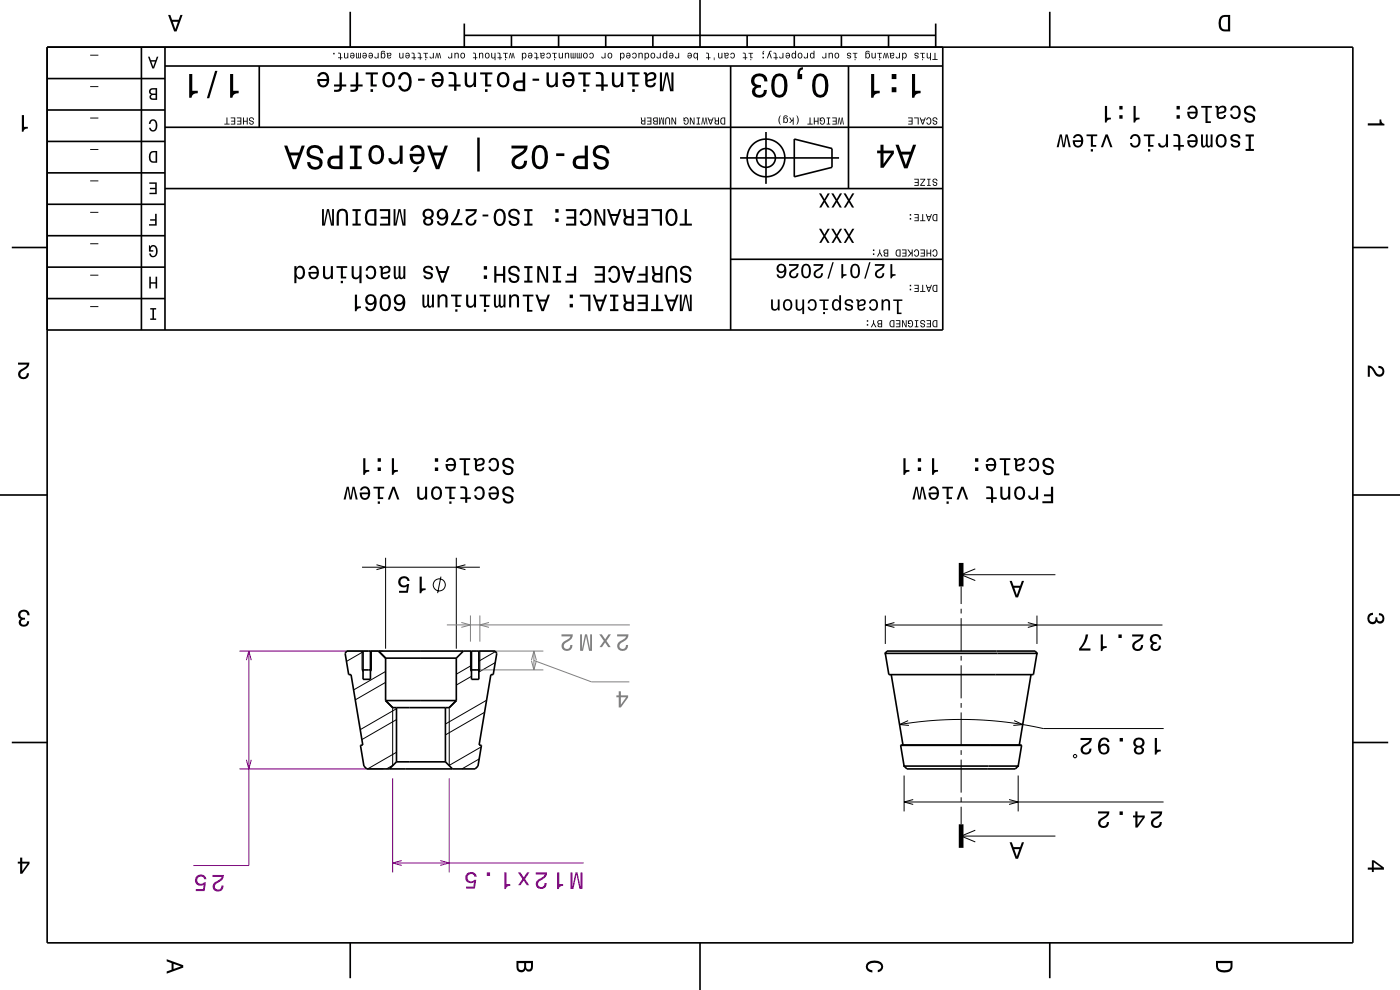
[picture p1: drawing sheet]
<svg xmlns="http://www.w3.org/2000/svg" width="297mm" height="210mm" viewBox="0 0 297 210" stroke-linecap="round" stroke-linejoin="round" font-family="sans-serif">
<g fill="none" stroke="#000" stroke-width=".21">
<path d="M79.9 119.8l1.9 .5-1.9 .5M81.8 118.3v19.3M96.8 118.3v19.3M98.7 119.8l-1.9 .5 1.9 .5M76.8 138.1v4l.2 .4M76.8 120.3h25M77 138.3l-3.5 2M78.8 138.1v4l-.2 .4M93.5 122.3l-.7 3.5M99.8 138.1v4l.2 .4M101.8 138.1v4l-.2 .4M105.1 138.2l-3.5 2.1"/>
<path d="M187.8 130.6v6M187.8 132.6h58.8M189.7 132.1l-1.9 .5 1.9 .5M203.9 124.4v3.7M203.9 129.1v1M203.9 131.1v7M203.9 139.1v1M203.9 121.9h20M206.9 120.7l-3 1.2 3 1.3M218 132.1l2 .5-2 .5M220 130.6v6M81.8 142.4l-6.8 3.9"/>
<path d="M81.8 144.7l-6.4 3.8M83.3 150.1v12.3M84.1 150.3l-7.7 4.5M84.1 159.6l-6.1 3.5M84.1 152.6l-7.3 4.3M95.3 150.1v12.3M100 141.2l-3.2 1.8M100 143.5l-3.2 1.8M102.1 158.4l-6.8 4M102.8 151.1l-8.3 4.8M103.2 148.5l-8.7 5.1M105.1 140.6l-3.5 2"/>
<path d="M190.8 153.7l7.2-.9 7.2-.2 8.2 .6 7.9 1.3h25.6M192.7 152.9l-1.9 .8 2 .2M203.9 141.1v7M203.9 149.1v1M203.9 151.1v7M203.9 159.1v1M215.1 152.9l1.9 .8-2 .2M83.5 162.3l-1.5 .8M101.7 161l-3.7 2.1M191.8 164.5v7.6M191.8 170.1h55M193.7 169.6l-1.9 .5 1.9 .5"/>
<path d="M203.9 161.1v7M203.9 169.1v1M203.9 171.1v3.8M203.9 177.4h20M206.9 176.1l-3 1.3 3 1.2M214.1 169.6l1.9 .5-1.9 .5M216 164.5v7.6M228 160l.4 .3-.2 .4-.5-.2z"/>
<circle cx="93.2" cy="124.1" r="1.28"/>
</g>
<path d="M50.8 138.1h30.5M50.8 163.1h30.5M83.3 165.1v20M95.3 165.1v20" fill="none" stroke="#800080" stroke-width=".21"/>
<path d="M99.8 130.6v5.5M101.8 130.6v5.5M101.8 138.1h13.5M101.8 142.1h13.5" fill="none" stroke="#808080" stroke-width=".21"/>
<g fill="none" stroke="#000" stroke-width=".35">
<path d="M10 10h277v190h-277zM10 16.7h25M30 10v60M35 14h165M35 10v60M55 14v13M74.3 2.5v7.5M98.5 7.5h100M98.5 5v5M108.5 7.5v2.5M118.5 7.5v2.5M128.5 7.5v2.5"/>
<path d="M138.5 7.5v2.5M148.5 0v10M155 14v56M158.5 7.5v2.5M168.5 7.5v2.5M178.5 7.5v2.5M180 14v26M188.5 7.5v2.5M198.5 5v5M200 10v60h-190M222.7 2.5v7.5M10 23.3h25"/>
<path d="M10 30h25M10 36.7h25M35 27h165M157 33.5h21M162.5 28v11M168.5 29.5l8 2v4l-8 2zM2.5 52.5h7.5M10 43.3h25M10 50h25M10 56.7h25M35 40h165M155 55h45"/>
<path d="M287 52.5h7.5M10 63.3h25M0 105h10M287 105h10M73.6 138.1h31.4l.4 .5-.8 4.5h-.5l-2.5 14.9 .5 .1-.7 4.4-.6 .6h-23l-.6-.6-.7-4.4 .5-.1-2.5-14.9h-.5l-.8-4.5zM77 138.1v6h1.6v-6M80.3 138.1l1.5 1.5M81.8 139.6h15M81.8 139.6v9M96.8 139.6v9M98.3 138.1l-1.5 1.5M100 138.1v6h1.6v-6"/>
<path d="M187.8 138.6h32.2M187.8 138.6l.4-.5h31.4l.4 .5M187.8 138.6l.8 4.5h30.6l.8-4.5M2.5 157.5h7.5M76.8 142.1h2M81.8 148.6h15M81.8 148.6l1.5 1.5h12l1.5-1.5M84.1 150.1v11.5M94.5 150.1v11.5M99.8 142.1h2M189.1 143.1l2.5 14.9M191.1 158.1h25.6"/>
<path d="M191.1 158.1l.7 4.4M191.6 158h24.6M191.6 158l-.5 .1M216.2 158l.5 .1M216.7 158.1l-.7 4.4M218.7 143.1l-2.5 14.9M287 157.5h7.5M84.1 161.6h10.4M84.1 161.6l-1.5 1.5M94.5 161.6l1.5 1.5M191.8 162.5h24.2M191.8 162.5l.6 .6h23l.6-.6"/>
<path d="M74.3 200v7.5M148.5 200v10M222.7 200v7.5"/>
<circle cx="162.5" cy="33.5" r="4"/>
<circle cx="162.5" cy="33.5" r="2"/>
</g>
<g fill="#000">
<path d="M19.1 11.6h1.8v.2h-1.8z" fill-rule="evenodd"/>
<path d="M19.1 18.3h1.8v.2h-1.8z" fill-rule="evenodd"/>
<path d="M31.4 12l.9 2.5h.4l.9-2.5h-.3l-.3 .8h-1l-.3-.8zM32.1 13.1h.8l-.4 1.1z" fill-rule="evenodd"/>
<path d="M35.7 3.2l1.2 3.5h.6l1.2-3.5h-.4l-.4 1h-1.4l-.4-1zM36.7 4.6h1l-.5 1.6z" fill-rule="evenodd"/>
<path d="M48.8 15.7v5h.5a1.1 1.1 0 0 1 1.3-.9v-.5h-1.1v-3.6zM45.6 15l-1.7 5.8h.5l1.7-5.8zM40.1 15.7v5h.5a1.11 1.11 0 0 1 1.4-.9v-.5h-1.2v-3.6z" fill-rule="evenodd"/>
<path d="M140 15.4v4h.7l.7-3.6 .8 3.6h.7v-4h-.5v3.6l-.7-3.6h-.5l-.8 3.6v-3.6zM136.6 15.3v.4l.2 .1 .1 1.8a1.14 1.14 0 0 0 1.1 1 1.14 1.14 0 0 0 1.1-1h-.4a.63 .63 0 0 1-.8 .6 .63 .63 0 0 1-.4-.9l.2-.1a1.3 1.3 0 0 0 1.6-1 .83 .83 0 0 0-1-.9l-.5 .1-.5 .4-.1-.4zM137.6 15.9a.73 .73 0 0 1 1.1 .1l-.1 .6-1.2 .3v-.8zM133.1 15.4v.4h1v2.6h1.3v-.5h-.8v-2.1h1.1v-.4zM134.1 18.9v.6h.6v-.6zM129.8 15.4v2a1.01 1.01 0 0 0 .7 1.1 1.01 1.01 0 0 0 1.2-.5v.5h.5v-3.1h-.5v1.7a.72 .72 0 0 1-.4 .9 .72 .72 0 0 1-1-.4v-2.2zM126.4 15.3v.4a.79 .79 0 0 1 1.1 .4l.1 1.8h-1.2v.5h1.2v.9h.5v-.9h.8v-.5h-.8l-.1-2a1.2 1.2 0 0 0-1.6-.6zM122.7 15.4v.4h1v2.6h1.3v-.5h-.8v-2.1h1.1v-.4zM123.7 18.9v.6h.5v-.6zM119.8 15.5l-.4 .7h.5l.2-.4 .5-.1a.86 .86 0 0 1 .8 1.1h-2.1a1.34 1.34 0 0 0 1.2 1.8 1.34 1.34 0 0 0 1.4-1.7 1.32 1.32 0 0 0-.5-1.4 1.32 1.32 0 0 0-1.6 0zM119.9 17.2h1.5a.77 .77 0 0 1-.8 .9 .77 .77 0 0 1-.7-.9zM115.9 15.4v2a1.01 1.01 0 0 0 .7 1.1 1.01 1.01 0 0 0 1.3-.5v.5h.4v-3.1h-.5v1.7a.72 .72 0 0 1-.4 .9 .72 .72 0 0 1-.9-.4l-.1-2.2zM113 16.7v.4h1.4v-.4zM110.9 15.4v1.6a1.53 1.53 0 0 0-2.1 1.2 1.06 1.06 0 0 0 1.2 1.2h1.4v-4zM109.6 17.7l1.3-.2v1.4a1.29 1.29 0 0 1-1.5-.4v-.6zM105.8 15.7a1.75 1.75 0 0 0 .9 2.9 1.74 1.74 0 0 0 1.4-1.4 1.74 1.74 0 0 0-.8-1.8l-.6-.1-.5 .1zM106.1 16a.77 .77 0 0 1 .8-.3 .77 .77 0 0 1 .6 .7 1.27 1.27 0 0 1-.8 1.7 1.34 1.34 0 0 1-.6-2.1zM101.9 15.4v.4h1v2.6h1.3v-.5h-.8v-2.1h1.1v-.4zM102.9 18.9v.6h.5v-.6zM98.6 15.4v2a1.01 1.01 0 0 0 .7 1.1 1.01 1.01 0 0 0 1.2-.5v.5h.5v-3.1h-.5v1.7a.72 .72 0 0 1-.5 .9 .72 .72 0 0 1-.9-.4v-2.2zM95.2 15.3v.4a.79 .79 0 0 1 1.1 .4v1.8h-1.1v.5h1.1v.9h.5v-.9h.9v-.5h-.9v-2a1.2 1.2 0 0 0-1.6-.6zM92.1 15.5l-.5 .7h.5l.3-.4 .4-.1a.86 .86 0 0 1 .8 1.1h-2a1.34 1.34 0 0 0 1.2 1.8 1.34 1.34 0 0 0 1.3-1.7 1.32 1.32 0 0 0-.5-1.4 1.32 1.32 0 0 0-1.5 0zM92.1 17.2h1.5a.77 .77 0 0 1-.7 .9 .77 .77 0 0 1-.8-.9zM88.7 16.7v.4h1.4v-.4zM84.9 15.7l-.5 1.1h.6a.93 .93 0 0 1 1.2-1 2.37 2.37 0 0 1 0 3.1 .82 .82 0 0 1-1.2-.7h-.5a1.38 1.38 0 0 0 1.3 1.3 1.38 1.38 0 0 0 1.4-1.2 2.56 2.56 0 0 0-.7-2.9l-.6-.1-.6 .1zM81.5 15.7a1.75 1.75 0 0 0 .9 2.9 1.74 1.74 0 0 0 1.4-1.4 1.74 1.74 0 0 0-.8-1.8l-.6-.1-.5 .1zM81.8 16a.77 .77 0 0 1 .9-.3 .77 .77 0 0 1 .5 .7 1.26 1.26 0 0 1-.8 1.7 1.34 1.34 0 0 1-.6-2.1zM77.6 15.4v.4h1v2.6h1.3v-.5h-.8v-2.1h1.1v-.4zM78.6 18.9v.6h.5v-.6zM75.5 15.4v2.5h-1.2v.5h1.2a.57 .57 0 0 1-.7 .7l-.5-.1v.5a1.19 1.19 0 0 0 1.7-.9v-.2h.9v-.5h-.9v-2.5zM72 15.4v2.5h-1.1v.5h1.1a.57 .57 0 0 1-.7 .7l-.4-.1v.5a1.19 1.19 0 0 0 1.6-.9v-.2h1v-.5h-1v-2.5zM67.8 15.5l-.5 .7h.5l.3-.4 .4-.1a.86 .86 0 0 1 .8 1.1h-2a1.34 1.34 0 0 0 1.2 1.8 1.34 1.34 0 0 0 1.3-1.7 1.32 1.32 0 0 0-.5-1.4 1.32 1.32 0 0 0-1.5 0zM67.8 17.2h1.5a.77 .77 0 0 1-.7 .9 .77 .77 0 0 1-.8-.9z" fill-rule="evenodd"/>
<path d="M172.7 16.2a3.4 3.4 0 0 0 .6 4.4 1.63 1.63 0 0 0 2.3-1.3 3.3 3.3 0 0 0-.8-3.6l-.8-.1-.7 .1zM173.5 16.3l.5-.2 .5 .2a3.4 3.4 0 0 1 0 3.7l-.5 .1-.5-.1a3.4 3.4 0 0 1 0-3.7zM169.5 14.6l-.3 1v1.2h1v-1.1h-.5v-.1a.68 .68 0 0 1 .6-.9v-.5zM164 16.2a3.4 3.4 0 0 0 .6 4.4 1.63 1.63 0 0 0 2.4-1.3 3.3 3.3 0 0 0-.9-3.6l-.8-.1-.7 .1zM164.9 16.3l.4-.2 .5 .2a3.4 3.4 0 0 1 0 3.7l-.5 .1-.4-.1a3.4 3.4 0 0 1 0-3.7zM159.8 16a1.41 1.41 0 0 0 .3 2.4 1.29 1.29 0 0 0-.5 1.6 1.29 1.29 0 0 0 1.5 .7 1.5 1.5 0 0 0 1.6-1.6h-.6a.91 .91 0 0 1-1.1 1.1 .91 .91 0 0 1-.6-1.4l1-.2v-.6a1.01 1.01 0 0 1-1.4-.9 1.01 1.01 0 0 1 1.5-.9l.6 .6v.5h.7a1.67 1.67 0 0 0-2.4-1.6z" fill-rule="evenodd"/>
<path d="M193.5 15.7v5h.5a1.1 1.1 0 0 1 1.3-.9v-.5h-1.2v-3.6zM189.2 15.7v1.1h1v-1.1zM189.2 18.5v1.1h1v-1.1zM184.8 15.7v5h.5a1.1 1.1 0 0 1 1.3-.9v-.5h-1.1v-3.6z" fill-rule="evenodd"/>
<path d="M198.3 11.2v1.3h-.5v.2h1.1v-.2h-.5v-1.3zM196.6 11.2v.8a.38 .38 0 0 0 .3 .4 .38 .38 0 0 0 .4-.2v.6h.2v-1.6h-.2v.7a.27 .27 0 0 1-.2 .3 .27 .27 0 0 1-.3-.3v-.7zM195.2 11.2v.2h.4v.9h.5v-.1h-.3v-.8h.4v-.2zM195.6 12.6v.2h.2v-.2zM194.1 11.3a.46 .46 0 0 0 0 .5 .46 .46 0 0 0 .5 .2 .23 .23 0 0 1-.1 .3 .23 .23 0 0 1-.3-.2h-.2a.4 .4 0 0 0 .6 .3 .4 .4 0 0 0 .1-.6l-.5-.2a.26 .26 0 0 1 .2-.3 .26 .26 0 0 1 .3 .3h.2l-.3-.4zM191.4 11.2v1.6h.2v-.6l.1 .2a.57 .57 0 0 0 .7-.6 .57 .57 0 0 0-.7-.6l-.1 .2v-.2zM191.7 11.5l.1-.1a.42 .42 0 0 1 .4 .4 .42 .42 0 0 1-.4 .4l-.2-.2zM190.7 11.2v1h-.4l-.1-.2h-.2a.38 .38 0 0 0 .3 .4 .38 .38 0 0 0 .4-.2v.2h.2v-1.2zM188.7 11.2l.1 .9a.43 .43 0 0 0 .5 .3 .43 .43 0 0 0 .4-.4h-.2a.24 .24 0 0 1-.3 .3 .24 .24 0 0 1-.1-.4 .44 .44 0 0 0 .5-.1 .44 .44 0 0 0-.1-.6l-.5 .2zM189 11.6a.25 .25 0 0 1 .5 0 .25 .25 0 0 1-.5 0zM187.6 11.2l-.3 1.2h.2l.2-1 .1 1h.2l.2-1 .2 1h.2l-.3-1.2h-.2l-.2 1-.1-1zM186.1 11.2v.2h.4v.9h.5v-.1h-.3v-.8h.4v-.2zM186.5 12.6v.2h.2v-.2zM184.9 11.2v.8a.38 .38 0 0 0 .2 .4 .38 .38 0 0 0 .5-.2v.2h.2v-1.2h-.2v.7a.27 .27 0 0 1-.2 .3 .27 .27 0 0 1-.3-.3v-.7zM183.7 10.9l-.1 1.5h.2v-.2l.1 .2a.57 .57 0 0 0 .7-.6 .57 .57 0 0 0-.7-.6l-.1 .2a.31 .31 0 0 1 .1-.4 .31 .31 0 0 1 .4 .1h.2l-.2-.3zM183.8 11.5l.1-.1a.42 .42 0 0 1 .5 .4 .42 .42 0 0 1-.5 .4l-.1-.2zM180.9 11.2v.2h.4v.9h.5v-.1h-.3v-.8h.4v-.2zM181.3 12.6v.2h.2v-.2zM179.8 11.3a.46 .46 0 0 0 0 .5 .46 .46 0 0 0 .5 .2 .23 .23 0 0 1-.1 .3 .23 .23 0 0 1-.3-.2h-.2a.4 .4 0 0 0 .5 .3 .4 .4 0 0 0 .2-.6l-.5-.2a.26 .26 0 0 1 .2-.3 .26 .26 0 0 1 .3 .3h.2v-.2l-.3-.2zM177.2 11.3a.57 .57 0 0 0-.1 .9 .57 .57 0 0 0 .9-.1v-.3a.51 .51 0 0 0-.2-.6 .51 .51 0 0 0-.6 .1zM177.3 11.5l.1-.1a.42 .42 0 0 1 .4 .4 .42 .42 0 0 1-.4 .4l-.2-.2zM175.8 11.2v1.2h.2v-.9l.3-.2 .2 .2v.9h.2v-.8a.38 .38 0 0 0-.3-.4 .38 .38 0 0 0-.4 .2v-.2zM175.1 11.2l-.1 1h-.3l-.1-.2h-.2a.38 .38 0 0 0 .3 .4 .38 .38 0 0 0 .4-.2v.2h.2v-1.2zM171.9 11.3a.59 .59 0 0 0-.1 .8 .59 .59 0 0 0 .7 .3l.1-.2v.2h.2v-1.6h-.2v.6l-.3-.2zM172.1 11.5l.1-.1a.42 .42 0 0 1 .4 .4 .42 .42 0 0 1-.4 .4l-.2-.2zM171.2 11.2l-.1 1h-.3l-.1-.2h-.2a.38 .38 0 0 0 .3 .4 .38 .38 0 0 0 .4-.2v.2h.2v-1.2zM169.4 11.3a.57 .57 0 0 0-.1 .9 .57 .57 0 0 0 .9-.1v-.3a.51 .51 0 0 0-.2-.6 .51 .51 0 0 0-.6 .1zM169.5 11.5l.1-.1a.42 .42 0 0 1 .4 .4 .42 .42 0 0 1-.4 .4l-.2-.2zM168 11.3a.59 .59 0 0 0-.1 .8 .59 .59 0 0 0 .7 .3l.1-.2v.2h.2v-1.6h-.2v.6l-.3-.2zM168.2 11.5l.1-.1a.42 .42 0 0 1 .4 .4 .42 .42 0 0 1-.4 .4l-.2-.2zM166.8 11.3l-.1 .2 .5-.1 .2 .3h-.8a.54 .54 0 0 0 .7 .7 .54 .54 0 0 0 .3-.9 .46 .46 0 0 0-.8-.2zM166.8 11.9h.6a.29 .29 0 0 1-.3 .3 .29 .29 0 0 1-.3-.3zM166 11.2l-.1 1h-.3l-.1-.2h-.2a.38 .38 0 0 0 .3 .4 .38 .38 0 0 0 .4-.2v.2h.2v-1.2zM164.1 11.2v.1l.4 .1v.2v.6h-.4v.1h.4v.4h.2v-.4h.3v-.1h-.3l-.1-.9zM163.3 10.8l-.6 1.6h.2l.3-1 .3 1h.3l-.5-1.3 .1-.1h.3v-.2zM161.8 12.1v.3h.3v-.3zM161.9 10.9l-.1 .6h.3v-.3h-.2l.2-.4zM158.8 11.2v.2h.4v.9h.5v-.1h-.3v-.8h.4v-.2zM159.2 12.6v.2h.2v-.2zM157.6 11.2v.1l.4 .1v.2v.6h-.4v.1h.4v.4h.2v-.4h.3v-.1h-.3l-.1-.9zM155.1 11.3l-.2 .3h.2l.1-.2a.4 .4 0 0 1 .5 .4 .4 .4 0 0 1-.5 .4l-.1-.2h-.2a.49 .49 0 0 0 .6 .4 .49 .49 0 0 0 .4-.6 .5 .5 0 0 0-.2-.6 .5 .5 0 0 0-.6 .1zM153.6 11.2l.1 .9a.43 .43 0 0 0 .4 .3 .43 .43 0 0 0 .4-.4h-.1a.24 .24 0 0 1-.3 .3 .24 .24 0 0 1-.2-.4 .44 .44 0 0 0 .6-.1 .44 .44 0 0 0-.1-.6l-.5 .2zM153.9 11.6a.26 .26 0 0 1 .5 0 .26 .26 0 0 1-.5 0zM152.4 11.2v.8a.38 .38 0 0 0 .2 .4 .38 .38 0 0 0 .5-.2v.2h.2v-1.2h-.2v.7a.27 .27 0 0 1-.3 .3 .27 .27 0 0 1-.3-.3v-.7zM151.4 12.2v.6h.2v-.6zM149.8 11.2v.1l.4 .1v.2v.6h-.4v.1h.4v.4h.2v-.4h.3v-.1h-.3l-.1-.9zM147.2 11.3l-.1 .5a.48 .48 0 0 0 .6 .6l.2-.2v.6h.2v-1.6h-.2v.2a.38 .38 0 0 0-.7-.1zM147.4 11.5l.1-.1a.42 .42 0 0 1 .4 .4 .42 .42 0 0 1-.4 .4l-.2-.2zM146 11.3l-.2 .2 .6-.1 .2 .3h-.8a.54 .54 0 0 0 .7 .7 .54 .54 0 0 0 .3-.9 .46 .46 0 0 0-.8-.2zM146 11.9h.6a.29 .29 0 0 1-.3 .3 .29 .29 0 0 1-.3-.3zM143.9 11.2l-.1 1h-.3l-.1-.2h-.2a.38 .38 0 0 0 .3 .4 .38 .38 0 0 0 .4-.2v.2h.2v-1.2zM142.1 11.3l-.2 .2 .6-.1 .2 .3h-.8a.54 .54 0 0 0 .7 .7 .54 .54 0 0 0 .2-.9 .46 .46 0 0 0-.7-.2zM142.1 11.9h.6a.29 .29 0 0 1-.3 .3 .29 .29 0 0 1-.3-.3zM140.7 11.3a.59 .59 0 0 0-.1 .8 .59 .59 0 0 0 .6 .3l.2-.2v.2h.2v-1.6h-.2v.6l-.4-.2zM140.9 11.5v-.1a.42 .42 0 0 1 .5 .4 .42 .42 0 0 1-.5 .4l-.1-.2zM140 11.2l-.1 1h-.3l-.1-.2h-.2a.38 .38 0 0 0 .3 .4 .38 .38 0 0 0 .4-.2v.2h.2v-1.2zM138.1 11.3a.57 .57 0 0 0 0 .9 .57 .57 0 0 0 .9-.1v-.3a.51 .51 0 0 0-.3-.6 .51 .51 0 0 0-.6 .1zM138.3 11.5l.1-.1a.42 .42 0 0 1 .4 .4 .42 .42 0 0 1-.4 .4l-.2-.2zM136.7 11.2v1.6h.2v-.6l.2 .2a.57 .57 0 0 0 .6-.6 .57 .57 0 0 0-.6-.6l-.2 .2v-.2zM137 11.5l.1-.1a.42 .42 0 0 1 .4 .4 .42 .42 0 0 1-.4 .4l-.1-.2zM135.4 11.2v1.2h.2l.1-.9 .2-.2 .2 .2 .1 .9h.1v-.8a.38 .38 0 0 0-.2-.4 .38 .38 0 0 0-.5 .2v-.2zM134.3 11.3l-.2 .3h.2l.1-.2a.4 .4 0 0 1 .5 .4 .4 .4 0 0 1-.5 .4l-.1-.2h-.2a.49 .49 0 0 0 .6 .4 .49 .49 0 0 0 .4-.6 .51 .51 0 0 0-.3-.6 .51 .51 0 0 0-.5 .1zM133 11.3l-.2 .2 .6-.1 .2 .3h-.8a.54 .54 0 0 0 .7 .7 .54 .54 0 0 0 .2-.9 .46 .46 0 0 0-.7-.2zM133 11.9h.6a.29 .29 0 0 1-.3 .3 .29 .29 0 0 1-.3-.3zM131.5 11.2v1.6h.2v-.6l.2 .2a.57 .57 0 0 0 .6-.6 .57 .57 0 0 0-.6-.6l-.2 .2v-.2zM131.8 11.5l.1-.1a.42 .42 0 0 1 .4 .4 .42 .42 0 0 1-.4 .4l-.2-.2zM129 11.3a.57 .57 0 0 0 0 .9 .57 .57 0 0 0 .9-.1v-.3a.51 .51 0 0 0-.3-.6 .51 .51 0 0 0-.6 .1zM129.2 11.5l.1-.1a.42 .42 0 0 1 .4 .4 .42 .42 0 0 1-.4 .4l-.2-.2zM128.3 11.2l-.1 1h-.3l-.2-.2h-.1a.38 .38 0 0 0 .3 .4 .38 .38 0 0 0 .4-.2v.2h.2v-1.2zM125.1 11.3l-.1 .3h.2l.1-.2a.4 .4 0 0 1 .5 .4 .4 .4 0 0 1-.5 .4l-.1-.2h-.2a.49 .49 0 0 0 .6 .4 .49 .49 0 0 0 .4-.6 .51 .51 0 0 0-.3-.6 .51 .51 0 0 0-.6 .1zM123.8 11.3a.57 .57 0 0 0 0 .9 .57 .57 0 0 0 .9-.1v-.3a.51 .51 0 0 0-.3-.6 .51 .51 0 0 0-.6 .1zM124 11.5l.1-.1a.42 .42 0 0 1 .4 .4 .42 .42 0 0 1-.4 .4l-.2-.2zM122.4 11.2v1.1l.2 .1 .2-.2 .2 .2 .2-.1 .2 .1v-1.2h-.2v.9l-.1 .2-.1-1.1h-.2v.9l-.2 .2-.1-1.1zM121.1 11.2v1.1l.2 .1 .2-.2 .2 .2 .2-.1 .2 .1v-1.2h-.2v.9l-.1 .2-.1-1.1h-.2v.9l-.2 .2-.1-1.1zM119.8 11.2v1.2h.2v-.9l.3-.2 .2 .2v.9h.2v-.8a.38 .38 0 0 0-.2-.4 .38 .38 0 0 0-.5 .2v-.2zM118.5 11.2v.8a.38 .38 0 0 0 .3 .4 .38 .38 0 0 0 .4-.2v.2h.2v-1.2h-.2v.7a.27 .27 0 0 1-.2 .3 .27 .27 0 0 1-.3-.3v-.7zM117.2 11.2v.2h.3v.9h.5v-.1h-.3v-.8h.4v-.2zM117.5 12.6v.2h.2v-.2zM116 11.3l-.1 .3h.2l.1-.2a.4 .4 0 0 1 .5 .4 .4 .4 0 0 1-.5 .4l-.1-.2h-.2a.49 .49 0 0 0 .6 .4 .49 .49 0 0 0 .4-.6 .5 .5 0 0 0-.3-.6 .5 .5 0 0 0-.6 .1zM114.5 11.2l.2 .9a.43 .43 0 0 0 .4 .3 .43 .43 0 0 0 .4-.4h-.2a.24 .24 0 0 1-.2 .3 .24 .24 0 0 1-.2-.4 .44 .44 0 0 0 .6-.1 .44 .44 0 0 0-.1-.6l-.6 .2zM114.9 11.6a.26 .26 0 0 1 .5 0 .26 .26 0 0 1-.5 0zM113.3 11.2v.1l.4 .1 .1 .2v.6h-.5v.1h.5v.4h.2v-.4h.3v-.1h-.3l-.1-.9zM112.2 11.3l-.2 .2 .6-.1 .2 .3h-.8a.54 .54 0 0 0 .6 .7 .54 .54 0 0 0 .3-.9 .46 .46 0 0 0-.7-.2zM112.2 11.9h.6a.29 .29 0 0 1-.3 .3 .29 .29 0 0 1-.3-.3zM110.7 11.2v1.6h.2v-.6l.1 .2a.57 .57 0 0 0 .7-.6 .57 .57 0 0 0-.7-.6l-.1 .2v-.2zM111 11.5l.1-.1a.42 .42 0 0 1 .4 .4 .42 .42 0 0 1-.4 .4l-.2-.2zM108.2 11.2l-.3 1.2h.2l.2-1 .2 1h.2l.1-1 .2 1h.2l-.3-1.2h-.2l-.1 1-.2-1zM106.7 11.2v.2h.4v.9h.5v-.1h-.3v-.8h.4v-.2zM107.1 12.6v.2h.2v-.2zM105.5 11.2v.1l.4 .1 .1 .2v.6h-.5v.1h.5v.4h.2v-.4h.3v-.1h-.3l-.1-.9zM104.2 11.2v.8a.38 .38 0 0 0 .3 .4 .38 .38 0 0 0 .4-.2v.6h.2v-1.6h-.2v.7a.27 .27 0 0 1-.2 .3 .27 .27 0 0 1-.3-.3v-.7zM103 11.3a.57 .57 0 0 0 0 .9 .57 .57 0 0 0 .8-.1l.1-.3a.51 .51 0 0 0-.3-.6 .51 .51 0 0 0-.6 .1zM103.1 11.5l.1-.1a.42 .42 0 0 1 .5 .4 .42 .42 0 0 1-.5 .4l-.1-.2zM101.6 11.2v1.2h.2v-.9l.3-.2 .2 .2v.9h.2v-.8a.38 .38 0 0 0-.2-.4 .38 .38 0 0 0-.5 .2v-.2zM100.3 11.2v.1l.4 .1 .1 .2v.6h-.5v.1h.5v.4h.2v-.4h.3v-.1h-.3l-.1-.9zM97.8 11.3a.57 .57 0 0 0 0 .9 .57 .57 0 0 0 .8-.1l.1-.3a.51 .51 0 0 0-.3-.6 .51 .51 0 0 0-.6 .1zM97.9 11.5l.1-.1a.42 .42 0 0 1 .5 .4 .42 .42 0 0 1-.5 .4l-.1-.2zM96.4 11.2v1.2h.2v-.9l.3-.2 .2 .2v.9h.2v-.8a.38 .38 0 0 0-.2-.4 .38 .38 0 0 0-.5 .2v-.2zM95.7 11.2v1h-.4l-.1-.2h-.2a.38 .38 0 0 0 .3 .4 .38 .38 0 0 0 .5-.2v.2h.1v-1.2zM92.6 11.2l-.3 1.2h.2l.2-1 .2 1h.2l.1-1 .2 1h.2l-.3-1.2h-.2l-.1 1-.2-1zM91.8 11.2v1h-.4l-.1-.2h-.2a.38 .38 0 0 0 .3 .4 .38 .38 0 0 0 .5-.2v.2h.1v-1.2zM89.8 11.2v.2h.4v.9h.5v-.1h-.3v-.8h.4v-.2zM90.2 12.6v.2h.2v-.2zM88.6 11.2v.1l.4 .1 .1 .2v.6h-.5v.1h.5v.4h.1v-.4h.4v-.1h-.4v-.9zM87.3 11.2v.1l.4 .1 .1 .2v.6h-.5v.1h.5v.4h.1v-.4h.4v-.1h-.4v-.9zM86.1 11.3l-.1 .2 .6-.1 .1 .3h-.7a.54 .54 0 0 0 .6 .7 .54 .54 0 0 0 .3-.9 .46 .46 0 0 0-.8-.2zM86.2 11.9h.5a.29 .29 0 0 1-.3 .3 .29 .29 0 0 1-.2-.3zM84.7 11.2v.8a.38 .38 0 0 0 .3 .4 .38 .38 0 0 0 .4-.2v.2h.2v-1.2h-.2v.7a.27 .27 0 0 1-.2 .3 .27 .27 0 0 1-.3-.3v-.7zM82 11.2l.1 .9a.43 .43 0 0 0 .5 .3 .43 .43 0 0 0 .4-.4h-.2a.24 .24 0 0 1-.3 .3 .24 .24 0 0 1-.1-.4 .44 .44 0 0 0 .5-.1 .44 .44 0 0 0-.1-.6l-.5 .2zM82.3 11.6a.26 .26 0 0 1 .5 0 .26 .26 0 0 1-.5 0zM80.9 10.9l-.1 1.5h.2v-.2l.1 .2a.57 .57 0 0 0 .7-.6 .57 .57 0 0 0-.7-.6l-.1 .2a.31 .31 0 0 1 .1-.4 .31 .31 0 0 1 .4 .1h.2l-.2-.3zM81.1 11.5v-.1a.42 .42 0 0 1 .5 .4 .42 .42 0 0 1-.5 .4l-.1-.2zM80.1 11.2v1h-.4l-.1-.2h-.2a.38 .38 0 0 0 .3 .4 .38 .38 0 0 0 .4-.2v.2h.2v-1.2zM78.3 11.3l-.1 .2 .5-.1 .2 .3h-.7a.54 .54 0 0 0 .6 .7 .54 .54 0 0 0 .3-.9 .46 .46 0 0 0-.8-.2zM78.4 11.9h.5a.29 .29 0 0 1-.3 .3 .29 .29 0 0 1-.2-.3zM77 11.3l-.1 .2 .5-.1 .2 .3h-.7a.54 .54 0 0 0 .6 .7 .54 .54 0 0 0 .3-.9 .46 .46 0 0 0-.8-.2zM77.1 11.9h.5a.29 .29 0 0 1-.3 .3 .29 .29 0 0 1-.2-.3zM75.5 11.2l.1 1.1 .1 .1 .3-.2 .2 .2 .2-.1 .2 .1v-1.2h-.2v.9l-.2 .2-.1-1.1h-.1l-.1 .9-.1 .2-.1-1.1zM74.4 11.3l-.1 .2 .5-.1 .2 .3h-.7a.54 .54 0 0 0 .6 .7 .54 .54 0 0 0 .3-.9 .46 .46 0 0 0-.8-.2zM74.5 11.9h.5a.29 .29 0 0 1-.3 .3 .29 .29 0 0 1-.2-.3zM73 11.2v.8a.38 .38 0 0 0 .2 .4 .38 .38 0 0 0 .5-.2v.2h.2v-1.2h-.2v.7a.27 .27 0 0 1-.2 .3 .27 .27 0 0 1-.3-.3v-.7zM71.7 11.2v.1l.4 .1v.2v.6h-.4v.1h.4v.4h.2v-.4h.4v-.1h-.4v-.9zM70.7 11.2v.3h.3v-.3z" fill-rule="evenodd"/>
<path d="M258.8 3.6a1.98 1.98 0 0 0 .7 3l1.5 .1v-3.5l-1.7 .1zM259.2 3.9l.3-.2 1-.1v2.6h-1a1.82 1.82 0 0 1-.3-2.3z" fill-rule="evenodd"/>
<path d="M4.6 24.4h.5v2.5h.8v.4a.77 .77 0 0 0-.9 .6h-.4z" fill-rule="evenodd"/>
<path d="M19.1 24.9h1.8v.2h-1.8z" fill-rule="evenodd"/>
<path d="M19.1 31.6h1.8v.2h-1.8z" fill-rule="evenodd"/>
<path d="M19.1 38.3h1.8v.2h-1.8z" fill-rule="evenodd"/>
<path d="M31.9 25.5a.85 .85 0 0 1 .9-.2 .85 .85 0 0 1 .5 .7 1.38 1.38 0 0 1-.8 1.9 .88 .88 0 0 1-.9-.8h.4v.2a.47 .47 0 0 0 .4 .3 .47 .47 0 0 0 .5-.2 1.21 1.21 0 0 0-.4-1.8 .64 .64 0 0 0-.6 .7h-.3z" fill-rule="evenodd"/>
<path d="M31.8 18.9a.68 .68 0 0 0 .2 1.1 .61 .61 0 0 0-.3 .8 .61 .61 0 0 0 .7 .4h.9v-2.5h-.9zM32.2 20.2h.8v.7l-.8-.1-.2-.3zM32.1 19.1l.9-.1v.9h-.5a.44 .44 0 0 1-.5-.3 .44 .44 0 0 1 .1-.5z" fill-rule="evenodd"/>
<path d="M31.8 32.3a1.42 1.42 0 0 0 .5 2.2h1v-2.5l-1.2 .1zM32.1 32.6l.2-.2 .7-.1v1.9h-.7a1.29 1.29 0 0 1-.2-1.6z" fill-rule="evenodd"/>
<path d="M31.7 38.7h1.6v2.5h-1.6v-.3h1.2v-.8h-1.1v-.3h1.1v-.8h-1.2z" fill-rule="evenodd"/>
<path d="M53 25a.55 .55 0 0 0-.1 .7 .55 .55 0 0 0 .7 .2 .28 .28 0 0 1-.2 .4 .28 .28 0 0 1-.3-.3h-.2a.48 .48 0 0 0 .4 .5 .48 .48 0 0 0 .5-.5 .48 .48 0 0 0-.5-.4 .28 .28 0 0 1-.2-.4 .28 .28 0 0 1 .4-.1l.2 .3h.2a.55 .55 0 0 0-.3-.5 .55 .55 0 0 0-.6 .1zM51.5 24.9v1.5h.2v-.6h.6v.6h.2v-1.5h-.2v.7h-.6v-.7zM50.2 24.9v.2h.8v.5h-.7v.2h.7v.4h-.7v.2h.9v-1.5zM48.9 24.9v.2h.8v.5h-.7v.2h.7v.4h-.7v.2h.9v-1.5zM48 24.9v1.3h-.4v.2h1.1v-.2h-.5v-1.3z" fill-rule="evenodd"/>
<path d="M126.2 31.2a1.46 1.46 0 0 0-.4 1.7 1.46 1.46 0 0 0 1.5 .8 1.02 1.02 0 0 1 1.2 .9 1 1 0 0 1-1.1 .8 1 1 0 0 1-.9-1h-.6a1.63 1.63 0 0 0 1.8 1.6 1.63 1.63 0 0 0 1.4-2 2.57 2.57 0 0 0-1.9-1l-.4-.1a.86 .86 0 0 1-.3-1.1 .86 .86 0 0 1 1-.5 1.09 1.09 0 0 1 1.2 1.2h.6a1.85 1.85 0 0 0-1.1-1.7 1.85 1.85 0 0 0-2 .4zM124.1 30.9v2.1h-.8a1.47 1.47 0 0 0-1.8 1.2 1.47 1.47 0 0 0 1.5 1.7h1.7v-5zM122.4 33.8l1.7-.2v1.7a1.6 1.6 0 0 1-1.9-.5v-.8zM118 32.5v.6h1.7v-.6zM113.2 31.4a3.4 3.4 0 0 0 .6 4.4 1.63 1.63 0 0 0 2.3-1.4 3.3 3.3 0 0 0-.8-3.5l-.8-.2-.7 .2zM114 31.5l.5-.2 .5 .2a3.4 3.4 0 0 1 0 3.7l-.5 .1-.5-.1a3.4 3.4 0 0 1 0-3.7zM108.5 30.9v.6h2.7a2.42 2.42 0 0 1-1.6 1.3 1.61 1.61 0 0 0-1 2.2 1.61 1.61 0 0 0 2.2 .8 1.65 1.65 0 0 0 1-1.7h-.6a1.01 1.01 0 0 1-.8 1.2 1.01 1.01 0 0 1-1.2-.7 1.01 1.01 0 0 1 .7-1.2 2.58 2.58 0 0 0 2-2.5zM101.2 29.2v7.2h.6v-7.2zM90.6 30.9l1.9 5h.7l1.8-5h-.6l-.6 1.4h-2l-.5-1.4zM92.1 33h1.5l-.8 2.2zM88.6 35.3l-1 1.2h.7l.7-1.2zM87.5 31.1l-.5 .9h.6l.3-.5 .5-.2a1.08 1.08 0 0 1 1 1.3h-2.5a1.66 1.66 0 0 0 .7 2 1.66 1.66 0 0 0 2.1-.3 2.63 2.63 0 0 0-.5-3.4l-.7-.2zM87.5 33.2h1.9a.96 .96 0 0 1-.9 1.1 .96 .96 0 0 1-1-1.1zM84.8 30.9v2.2a.95 .95 0 0 1-.5 1.1 .95 .95 0 0 1-1.2-.3l-.1-.4h-.6a1.28 1.28 0 0 0 1 1.4 1.28 1.28 0 0 0 1.4-.8v.6h.6v-3.8zM78.6 31.3a2.55 2.55 0 0 0 .5 3.4 1.71 1.71 0 0 0 1.8-.2 1.71 1.71 0 0 0 .6-1.7 1.7 1.7 0 0 0-.9-1.9 1.7 1.7 0 0 0-2 .4zM79.1 31.7a.96 .96 0 0 1 1-.4 .96 .96 0 0 1 .7 .9 1.58 1.58 0 0 1-1 2.1 1.68 1.68 0 0 1-.7-2.6zM74.2 30.9v.6h1v3.8h-1v.6h2.5v-.6h-.9v-3.8h.9v-.6zM72 30.9v2.1h-.7a1.47 1.47 0 0 0-1.9 1.2 1.47 1.47 0 0 0 1.5 1.7h1.8v-5zM70.4 33.8l1.6-.2v1.7a1.6 1.6 0 0 1-1.8-.5v-.8zM65.5 31.2a1.46 1.46 0 0 0-.4 1.7 1.46 1.46 0 0 0 1.5 .8l.5 .2a.83 .83 0 0 1 .6 1.1 .83 .83 0 0 1-1.3 .3l-.3-.1-.3-.8h-.6a1.63 1.63 0 0 0 1.8 1.6 1.63 1.63 0 0 0 1.4-2 2.57 2.57 0 0 0-1.9-1l-.5-.1a.86 .86 0 0 1-.2-1.1 .86 .86 0 0 1 1-.5 1.09 1.09 0 0 1 1.1 1.2h.7a1.85 1.85 0 0 0-1.1-1.7 1.85 1.85 0 0 0-2 .4zM60.3 30.9l1.8 5h.7l1.9-5h-.7l-.5 1.4h-2l-.6-1.4zM61.7 33h1.5l-.7 2.2z" fill-rule="evenodd"/>
<path d="M152.9 25.1a.77 .77 0 0 0 .5 1.3h.4v-1.5zM153.1 25.2l.5-.1v1.1l-.5-.1zM151.5 24.9l.3 .8a.42 .42 0 0 0-.2 .4 .42 .42 0 0 0 .4 .3h.5v-1.5h-.2v.7a.45 .45 0 0 1-.5-.2 .45 .45 0 0 1 0-.5zM151.9 25.8l.4-.1v.5h-.4zM150.1 24.9l.5 1.5h.3l.5-1.5h-.2l-.2 .5h-.6l-.1-.5zM150.5 25.5h.5l-.3 .7zM149 24.9l-.2 1.5h.2l.1-1.3 .3 1.3h.1l.3-1.3 .1 1.3h.2l-.2-1.5h-.2l-.3 1.3-.2-1.3zM147.8 24.9v.2h.2v1.1h-.2v.2h.7v-.2h-.3v-1.1h.3v-.2zM146.3 24.9v1.5h.2v-1.2l.6 1.2h.2v-1.5h-.1v1.2l-.6-1.2zM145 24.9v.8h.5v-.2h-.3l.2-.4a.6 .6 0 0 1 .5 .6 .6 .6 0 0 1-.5 .6l-.2-.3h-.2l.1 .2a.53 .53 0 0 0 .5 .3 .53 .53 0 0 0 .5-.5 .69 .69 0 0 0 0-.8 .69 .69 0 0 0-.8-.3l-.2 .2zM142.4 24.9v1.5h.2v-1.2l.6 1.2h.2v-1.5h-.1v1.2l-.6-1.2zM141.2 25l-.1 1.4h.2v-.9a.33 .33 0 0 1 .3-.4 .33 .33 0 0 1 .4 .4v.9h.2v-.9a.53 .53 0 0 0-.3-.6 .53 .53 0 0 0-.7 .1zM139.8 24.9v1.5h.3l.2-1.3 .3 1.3h.3v-1.5h-.2v1.4l-.3-1.4h-.2l-.2 1.4v-1.4zM138.6 25l-.1 .5 .3 .2-.2 .5 .2 .2h.7v-1.5zM138.8 25.9l.5-.1v.4h-.5zM138.8 25.2l.5-.1v.5h-.5zM137.2 24.9v.2h.8v.5h-.7v.2h.7v.4h-.7v.2h.9v-1.5zM135.9 24.9l.3 .8a.42 .42 0 0 0-.2 .4 .42 .42 0 0 0 .4 .3h.5v-1.5h-.2v.7a.45 .45 0 0 1-.5-.2 .45 .45 0 0 1-.1-.5zM136.2 25.8l.5-.1v.5h-.5z" fill-rule="evenodd"/>
<path d="M177.9 24.9l-.2 1.5h.2l.1-1.3 .3 1.3h.1l.3-1.3 .1 1.3h.2l-.2-1.5h-.2l-.2 1.3-.3-1.3zM176.6 24.9v.2h.7v.5h-.7v.2h.7v.4h-.7v.2h.9v-1.5zM175.4 24.9v.2h.2v1.1h-.2v.2h.7v-.2h-.3v-1.1h.3v-.2zM173.9 24.9v.8h.6v-.2h-.4l.2-.4a.6 .6 0 0 1 .5 .6 .6 .6 0 0 1-.5 .6l-.2-.3h-.2l.1 .2a.53 .53 0 0 0 .5 .3 .53 .53 0 0 0 .5-.5 .69 .69 0 0 0 0-.8 .69 .69 0 0 0-.8-.3l-.2 .2zM172.6 24.9v1.5h.2v-.6h.6v.6h.2v-1.5h-.2v.7h-.6v-.7zM171.7 24.9v1.3h-.4v.2h1.1v-.2h-.5v-1.3zM168.9 24.5a1.85 1.85 0 0 1 0 2 1.22 1.22 0 0 0 0-2zM167.4 24.9l.4 .8-.4 .4h.2l.6-.5v.9h.2v-1.6h-.2v.4l-.2 .2-.4-.6zM166.3 24.6l-.1 1.5h.2v-.2l.1 .2a.57 .57 0 0 0 .7-.6 .57 .57 0 0 0-.7-.6l-.1 .2a.31 .31 0 0 1 .1-.4 .31 .31 0 0 1 .4 .1h.2l-.2-.3zM166.4 25.2l.1-.1a.42 .42 0 0 1 .5 .4 .42 .42 0 0 1-.5 .4l-.1-.2zM165.5 24.5a1.35 1.35 0 0 0 .1 2 1.85 1.85 0 0 1 0-2z" fill-rule="evenodd"/>
<path d="M190 30.7l1.8 5h.7l1.9-5h-.7l-.5 1.5h-2l-.6-1.5zM191.4 32.8h1.5l-.7 2.2zM186.8 30.7v1.2h-.7v.6h.7v3.1h.6l2.2-3v-.7h-2.2v-1.2zM187.4 32.5h1.6l-1.6 2.3z" fill-rule="evenodd"/>
<path d="M198 25a.55 .55 0 0 0-.1 .7 .55 .55 0 0 0 .7 .2 .28 .28 0 0 1-.2 .4 .28 .28 0 0 1-.4-.3h-.1a.48 .48 0 0 0 .4 .5 .48 .48 0 0 0 .5-.5 .48 .48 0 0 0-.5-.4 .28 .28 0 0 1-.2-.4 .28 .28 0 0 1 .4-.1l.2 .3h.2a.55 .55 0 0 0-.3-.5 .55 .55 0 0 0-.6 .1zM196.7 25l-.2 .5h.2l.2-.4a.6 .6 0 0 1 .5 .6 .6 .6 0 0 1-.5 .6l-.2-.3h-.2l.2 .3a.51 .51 0 0 0 .8-.3 .67 .67 0 0 0 0-.8 .67 .67 0 0 0-.8-.2zM195.1 24.9l.5 1.5h.3l.5-1.5h-.2l-.2 .5h-.6l-.1-.5zM195.5 25.5h.5l-.3 .7zM193.9 24.9v.2h.8v1.3h.2v-1.5zM192.6 24.9v.2h.8v.5h-.7v.2h.7v.4h-.7v.2h.9v-1.5z" fill-rule="evenodd"/>
<path d="M198 38a.55 .55 0 0 0-.1 .7 .55 .55 0 0 0 .7 .2 .28 .28 0 0 1-.2 .4 .28 .28 0 0 1-.4-.3h-.1a.48 .48 0 0 0 .4 .5 .48 .48 0 0 0 .5-.5 .48 .48 0 0 0-.5-.4 .28 .28 0 0 1-.2-.4 .28 .28 0 0 1 .4-.1l.2 .3h.2a.55 .55 0 0 0-.3-.5 .55 .55 0 0 0-.6 .1zM196.7 37.9v.2h.2v1.1h-.2v.2h.7v-.2h-.3v-1.1h.3v-.2zM195.2 37.9v.2h.8l-.8 1.3h1v-.2h-.8l.9-1.3zM194 37.9v.2h.7v.5h-.7v.2h.7v.4h-.7v.2h.9v-1.5z" fill-rule="evenodd"/>
<path d="M240.5 22.5v3.5h.3a.77 .77 0 0 1 .9-.7v-.3h-.8v-2.5zM237.5 22.5v.7h.6v-.7zM237.5 24.4v.8h.6v-.8zM234.4 22.5v3.5h.3a.77 .77 0 0 1 1-.7v-.3h-.8v-2.5z" fill-rule="evenodd"/>
<path d="M264.2 28.5v.4h.7v2.7h-.7v.4h1.8v-.4h-.6v-2.7h.6v-.4zM261.3 28.7a.8 .8 0 0 0-.3 .9 .8 .8 0 0 0 .8 .5l.8 .2a.54 .54 0 0 1-.5 .7 .54 .54 0 0 1-.6-.5h-.4a1.04 1.04 0 0 0 1 .8 1.04 1.04 0 0 0 1-.8 .76 .76 0 0 0-.8-.7l-.8-.4a.63 .63 0 0 1 .6-.6 .63 .63 0 0 1 .6 .6h.5a1.12 1.12 0 0 0-.8-1 1.12 1.12 0 0 0-1.1 .3zM258.2 28.8a1.53 1.53 0 0 0 .9 2.5 1.48 1.48 0 0 0 1.1-1.4 1.48 1.48 0 0 0-1.1-1.5l-.5 .1zM258.5 29.1a.67 .67 0 0 1 .7-.3 .67 .67 0 0 1 .5 .6 1.11 1.11 0 0 1-.6 1.5 1.18 1.18 0 0 1-.6-1.8zM254.8 28.5v1.9a.69 .69 0 0 0 .5 .9l.6-.4 .1 .3 .4 .1 .4-.4v.3h.4v-2.7h-.4v2.1l-.3 .4-.3-.4v-2.1h-.4v1.8a.5 .5 0 0 1-.4 .7l-.2-.2v-.4v-1.9zM252.3 28.7l-.4 .6h.4l.3-.4 .3-.1a.76 .76 0 0 1 .7 .9h-1.7a1.17 1.17 0 0 0 1 1.6 1.17 1.17 0 0 0 1.2-1.4 1.16 1.16 0 0 0-.5-1.3 1.16 1.16 0 0 0-1.3 .1zM252.3 30.1h1.3a.67 .67 0 0 1-.6 .8 .67 .67 0 0 1-.7-.8zM248.9 28.4v.4a.68 .68 0 0 1 1 .4l.1 1.6h-1.1v.3h1.1v.8h.4v-.8h.8v-.3h-.8v-1.8a1.04 1.04 0 0 0-1.5-.6zM247.3 28.5v1.6a.66 .66 0 0 1-.3 .8 .66 .66 0 0 1-.8-.3l-.1-.2h-.4a.89 .89 0 0 0 .7 .9 .89 .89 0 0 0 1-.5v.4h.4v-2.7zM242.6 28.5v.4h1v2.2h1.1v-.3h-.7v-1.9h.9v-.4zM243.5 31.6v.5h.5v-.5zM240 28.7l-.3 .8h.4a.67 .67 0 0 1 .7-.7 .67 .67 0 0 1 .7 .6 1.11 1.11 0 0 1-.7 1.5 .6 .6 0 0 1-.6-.6h-.5a1.15 1.15 0 0 0 1.4 1 1.15 1.15 0 0 0 .9-1.4 1.17 1.17 0 0 0-.6-1.3 1.17 1.17 0 0 0-1.4 .1zM234.5 28.5l-1 2.7h.5l.8-2.2 .7 2.2h.5l-1-2.7zM230.5 28.5v.4h.9v2.2h1.2v-.3h-.7v-1.9h.9v-.4zM231.4 31.6v.5h.5v-.5zM228 28.7l-.4 .6h.5l.2-.4 .4-.1a.76 .76 0 0 1 .6 .9h-1.7a1.17 1.17 0 0 0 1 1.6 1.17 1.17 0 0 0 1.2-1.4 1.16 1.16 0 0 0-.5-1.3 1.16 1.16 0 0 0-1.3 .1zM228 30.1h1.3a.67 .67 0 0 1-.6 .8 .67 .67 0 0 1-.7-.8zM224.8 28.5l-.6 2.7h.4l.4-2.3 .4 2.3h.5l.4-2.3 .4 2.3h.5l-.7-2.7h-.4l-.4 2.3-.4-2.3z" fill-rule="evenodd"/>
<path d="M264.2 22.7a1.02 1.02 0 0 0-.3 1.2 1.02 1.02 0 0 0 1.1 .6l.4 .1a.58 .58 0 0 1 .3 .8 .58 .58 0 0 1-.8 .2l-.4-.4-.1-.3h-.4a1.14 1.14 0 0 0 1.2 1.2 1.14 1.14 0 0 0 1-1.5l-.2-.2-.7-.3a.77 .77 0 0 1-.9-.9 .84 .84 0 0 1 .9-.4 .84 .84 0 0 1 .6 .8h.5a1.29 1.29 0 0 0-.8-1.2 1.29 1.29 0 0 0-1.4 .3zM261.3 22.7l-.3 .7h.4a.67 .67 0 0 1 .6-.6 .67 .67 0 0 1 .7 .6 1.11 1.11 0 0 1-.6 1.5 .6 .6 0 0 1-.7-.6h-.4a1.15 1.15 0 0 0 1.3 1 1.15 1.15 0 0 0 .9-1.5 1.17 1.17 0 0 0-.5-1.3 1.17 1.17 0 0 0-1.4 .2zM257.8 22.5v.3l.3 .1v1.6a1 1 0 0 0 1 .8 1 1 0 0 0 1-.9h-.4a.55 .55 0 0 1-.7 .5 .55 .55 0 0 1-.4-.7l.2-.1a1 1 0 0 0 1.1-.2 1 1 0 0 0 .2-1.1 .94 .94 0 0 0-1.6 0l-.1-.3zM258.8 23l.5-.2a.44 .44 0 0 1 .4 .2 .44 .44 0 0 1-.1 .5l-1.1 .3 .1-.6zM254.8 22.5v.3h.9v3.3h1.2v-.4h-.7v-2.9h.9v-.3zM252.3 22.6l-.4 .6h.4l.3-.3 .3-.1a.76 .76 0 0 1 .7 .9h-1.7a1.17 1.17 0 0 0 1 1.6 1.17 1.17 0 0 0 1.2-1.5 1.16 1.16 0 0 0-.5-1.2 1.16 1.16 0 0 0-1.3 0zM252.3 24.1h1.3a.67 .67 0 0 1-.6 .8 .67 .67 0 0 1-.7-.8zM249.6 22.5v.7h.7v-.7zM249.6 24.4v.8h.7v-.8z" fill-rule="evenodd"/>
<path d="M290.2 26.2h2.5v-.9h.3a.77 .77 0 0 0 .7 1v.3h-3.5z" fill-rule="evenodd"/>
<path d="M19.1 44.9h1.8v.2h-1.8z" fill-rule="evenodd"/>
<path d="M19.1 51.6h1.8v.2h-1.8z" fill-rule="evenodd"/>
<path d="M19.1 58.3h1.8v.2h-1.8z" fill-rule="evenodd"/>
<path d="M31.6 52h.2v.4l.3-.3a.85 .85 0 0 1 1.3 .6 1.36 1.36 0 0 1-.9 1.9 .82 .82 0 0 1-.9-.8h.4v.2a.49 .49 0 0 0 .5 .3 .49 .49 0 0 0 .4-.3 1.2 1.2 0 0 0-.4-1.7 .66 .66 0 0 0-.6 .8h.6v.3h-.9z" fill-rule="evenodd"/>
<path d="M32.9 45.4h.3v2.5h-1.6v-.3h1.3v-.8h-1v-.3h1z" fill-rule="evenodd"/>
<path d="M31.7 58.7h.3v1.2h1v-1.2h.3v2.5h-.3v-1h-1v1h-.3z" fill-rule="evenodd"/>
<path d="M145.2 44.4v3h-1v.5h2.6v-.5h-1.1v-3zM141.5 44.7a2.15 2.15 0 0 0 .7 3.2 1.21 1.21 0 0 0 1.5-1 2.24 2.24 0 0 0-.7-2.5l-.6-.1-.5 .1zM142.1 44.8l.3-.1a1.13 1.13 0 0 1 .9 1.4 1.14 1.14 0 0 1-.9 1.4 1.7 1.7 0 0 1-.3-2.7zM138.2 44.4v.4h1.8v3.1h.4v-3.5zM135.2 44.4v.4h1.8v1.2h-1.6v.4h1.6v1h-1.7v.5h2.1v-3.5zM132.1 44.4l.3 1.4 .3 .3a.97 .97 0 0 0-.4 1.1 .97 .97 0 0 0 1 .7h1.2v-3.5h-.5v1.4a.84 .84 0 0 1-1.2-.5l-.1-.9zM132.9 46.4l1.1-.1v1.1a1.09 1.09 0 0 1-1.2-.3zM128.8 44.4l1.2 3.5h.6l1.2-3.5h-.4l-.4 1h-1.4l-.4-1zM129.8 45.8h1l-.5 1.6zM126.1 44.4v3.5h.4v-2.9l1.4 2.9h.5v-3.5h-.4v2.8l-1.3-2.8zM123.3 44.6l-.4 1.1h.5a.82 .82 0 0 1 1.1-.9 2.08 2.08 0 0 1 0 2.6 .72 .72 0 0 1-1-.6h-.5a1.21 1.21 0 0 0 1.1 1.2 1.21 1.21 0 0 0 1.3-1.1 2.23 2.23 0 0 0-.7-2.5l-.5-.1zM120 44.4v.4h1.8v1.2h-1.6v.4h1.6v1h-1.7v.5h2.2v-3.5zM117.8 44.4v.7h.7v-.7zM117.8 46.3v.8h.7v-.8zM111.2 44.4v.4h.7v2.6h-.7v.5h1.8v-.5h-.7v-2.6h.7v-.4zM108.1 44.6a1.02 1.02 0 0 0-.3 1.1 1.02 1.02 0 0 0 1.1 .7l.4 .1a.58 .58 0 0 1 .4 .8 .58 .58 0 0 1-.9 .2l-.2-.2-.3-.5h-.4a1.14 1.14 0 0 0 1.3 1.1 1.14 1.14 0 0 0 .9-1.4l-.2-.2-.7-.3a.77 .77 0 0 1-.9-.9 .84 .84 0 0 1 1-.4 .84 .84 0 0 1 .5 .8h.5a1.29 1.29 0 0 0-.8-1.2 1.29 1.29 0 0 0-1.4 .3zM105.1 44.7a2.15 2.15 0 0 0 .6 3.2 1.21 1.21 0 0 0 1.5-1 2.24 2.24 0 0 0-.7-2.5l-.5-.1-.5 .1zM105.7 44.8l.3-.1a1.68 1.68 0 0 1 .3 2.7l-.3 .1a1.7 1.7 0 0 1-.3-2.7zM102.4 45.5v.4h1.2v-.4zM98.8 44.4v.4h1.9a2.23 2.23 0 0 1-1.5 1.2 1.14 1.14 0 0 0 .4 1.9 1.14 1.14 0 0 0 1.5-1.3h-.5a.7 .7 0 0 1-.5 .9 .7 .7 0 0 1-.8-.5 .7 .7 0 0 1 .5-.9 1.8 1.8 0 0 0 1.4-1.7zM97.1 44.4a5.2 5.2 0 0 1-1.4 3v.4h2.4v-.5h-1.9a5.2 5.2 0 0 0 1.4-2.9zM93 44.6a1.15 1.15 0 0 0-.1 1.7 1.15 1.15 0 0 0 1.7-.1 1.02 1.02 0 0 1-.8 1.3 .58 .58 0 0 1-.7-.6h-.4a1.18 1.18 0 0 0 1.2 1 1.18 1.18 0 0 0 1.1-1.1 1.75 1.75 0 0 0-1.2-2.5zM93.1 45.4a.75 .75 0 0 1 1.5 0 .75 .75 0 0 1-1.5 0zM89.9 44.6a1.01 1.01 0 0 0 .3 1.6 .88 .88 0 0 0-.4 1.1 .88 .88 0 0 0 1 .6 .89 .89 0 0 0 1-.6 .89 .89 0 0 0-.3-1.1 1.11 1.11 0 0 0 .4-1.5 1.11 1.11 0 0 0-1.6-.4zM90.1 45.3a.75 .75 0 0 1 1.5 0 .75 .75 0 0 1-1.5 0zM90.3 46.9a.59 .59 0 0 1 1.1 0 .59 .59 0 0 1-1.1 0zM83.5 44.4v3.5h.6l.7-3.1 .6 3.1h.6v-3.5h-.4v3.1l-.6-3.1h-.5l-.6 3.1v-3.1zM80.6 44.4v.4h1.7v1.2h-1.5v.4h1.5v1h-1.7v.5h2.2v-3.5zM77.7 44.8a1.99 1.99 0 0 0 .7 3l1.5 .1v-3.5l-1.8 .1zM78.1 45.1l.3-.2 1-.1v2.6h-1.1a1.82 1.82 0 0 1-.2-2.3zM74.8 44.4v.4h.6v2.6h-.6v.5h1.7v-.5h-.6v-2.6h.6v-.4zM71.7 44.6l-.3 1.1v2.2h.5v-2.2a.77 .77 0 0 1 .7-1 .77 .77 0 0 1 .8 1v2.2h.4v-2.2a1.24 1.24 0 0 0-.6-1.3 1.24 1.24 0 0 0-1.5 .2zM68.3 44.4v3.5h.6l.7-3.1 .6 3.1h.6v-3.5h-.3v3.1l-.7-3.1h-.4l-.7 3.1v-3.1z" fill-rule="evenodd"/>
<path d="M144.6 56.7a1.02 1.02 0 0 0-.3 1.1 1.02 1.02 0 0 0 1 .7 .71 .71 0 0 1 .9 .6 .7 .7 0 0 1-.8 .5 .7 .7 0 0 1-.6-.7h-.5a1.14 1.14 0 0 0 1.3 1.1 1.14 1.14 0 0 0 1-1.4l-.2-.2-.7-.3a.77 .77 0 0 1-.9-1 .84 .84 0 0 1 .9-.3 .84 .84 0 0 1 .6 .8h.4a1.29 1.29 0 0 0-.7-1.2 1.29 1.29 0 0 0-1.4 .3zM141.5 56.7l-.3 1.1v2.2h.5v-2.2a.77 .77 0 0 1 .7-1 .77 .77 0 0 1 .8 1v2.2h.5v-2.2a1.24 1.24 0 0 0-.7-1.3 1.24 1.24 0 0 0-1.5 .2zM138.2 56.5l.3 1.4 .3 .3a.97 .97 0 0 0-.4 1.1 .97 .97 0 0 0 1 .7h1.1v-3.5h-.4v1.4a.85 .85 0 0 1-1.3-.5l-.1-.9zM139 58.5l1.1-.1v1.1a1.09 1.09 0 0 1-1.3-.3zM136.9 56.5v1.6h-1.4v.4h1.4v1h-1.8v.5h2.3v-3.5zM131.8 56.5l1.3 3.5h.5l1.3-3.5h-.5l-.4 1h-1.4l-.3-1zM132.8 57.9h1.1l-.6 1.6zM129.4 56.7l-.4 1.1h.5a.82 .82 0 0 1 1.1-.9 2.08 2.08 0 0 1 0 2.6 .72 .72 0 0 1-1.1-.6h-.4a1.21 1.21 0 0 0 1.1 1.1 1.21 1.21 0 0 0 1.3-1 2.24 2.24 0 0 0-.7-2.5l-.5-.1zM126.1 56.5v.4h1.8v1.2h-1.6v.4h1.6v1h-1.8v.5h2.2v-3.5zM121.8 56.5v1.6h-1.5v.4h1.5v1h-1.9v.5h2.3v-3.5zM117.3 56.5v.4h.6v2.6h-.6v.5h1.7v-.5h-.6v-2.6h.6v-.4zM114 56.5v3.5h.4v-2.9l1.3 2.9h.6v-3.5h-.4v2.8l-1.4-2.8zM111.2 56.5v.4h.7v2.6h-.7v.5h1.8v-.5h-.7v-2.6h.7v-.4zM108.1 56.7a1.02 1.02 0 0 0-.3 1.1 1.02 1.02 0 0 0 1.1 .7l.4 .1a.58 .58 0 0 1 .4 .8 .58 .58 0 0 1-.9 .2l-.2-.2-.3-.5h-.4a1.14 1.14 0 0 0 1.3 1.1 1.14 1.14 0 0 0 .9-1.4l-.2-.2-.7-.3a.78 .78 0 0 1-.9-1 .84 .84 0 0 1 1-.3 .84 .84 0 0 1 .5 .8h.5a1.29 1.29 0 0 0-.8-1.2 1.29 1.29 0 0 0-1.4 .3zM104.8 56.5v3.5h.5v-1.5h1.4v1.5h.5v-3.5h-.5v1.6h-1.4v-1.6zM102.6 56.5v.7h.7v-.7zM102.6 58.4v.8h.7v-.8zM92.3 56.5l1.3 3.5h.5l1.3-3.5h-.5l-.3 1h-1.4l-.4-1zM93.3 57.9h1.1l-.5 1.6zM90 56.6a.8 .8 0 0 0-.2 .9 .8 .8 0 0 0 .8 .5l.7 .2a.53 .53 0 0 1-.4 .7 .53 .53 0 0 1-.6-.5h-.5a1.03 1.03 0 0 0 1 .9 1.03 1.03 0 0 0 1-.8 .75 .75 0 0 0-.7-.8l-.9-.3a.63 .63 0 0 1 .6-.7 .63 .63 0 0 1 .7 .6h.4a1.13 1.13 0 0 0-1.9-.7zM83.5 56.5v1.8a.69 .69 0 0 0 .6 1l.5-.4 .2 .3 .3 .1 .5-.4v.3h.4v-2.7h-.4l-.1 2-.3 .4-.2-.3-.1-2.1h-.3v1.8a.5 .5 0 0 1-.4 .6l-.2-.1-.1-.4v-1.9zM80.5 56.4v.4h.2l.1 1.6a1 1 0 0 0 1 .9 1 1 0 0 0 .9-.9h-.4a.55 .55 0 0 1-.6 .5 .55 .55 0 0 1-.4-.8h.2a1 1 0 0 0 1-.2 1 1 0 0 0 .3-1.1 .94 .94 0 0 0-1.6 0l-.1-.3zM81.4 56.9l.8-.1 .2 .2v.4l-.4 .2-.8 .2zM77.9 56.6l-.3 .8h.4a.67 .67 0 0 1 .6-.7 .67 .67 0 0 1 .7 .7 1.12 1.12 0 0 1-.6 1.5 .6 .6 0 0 1-.7-.6h-.4a1.15 1.15 0 0 0 1.3 .9 1.15 1.15 0 0 0 .9-1.4 1.18 1.18 0 0 0-.5-1.3 1.18 1.18 0 0 0-1.4 .1zM74.6 56.5v1.7a.88 .88 0 0 0 .6 1 .88 .88 0 0 0 1.1-.4v1.3h.4v-3.6h-.4v1.5a.63 .63 0 0 1-.4 .8 .63 .63 0 0 1-.8-.4l-.1-1.9zM71.4 56.5v.3h.9v2.3h1.1v-.4h-.7v-1.9h1v-.3zM72.3 59.6v.5h.5v-.5zM68.5 56.5v1.7a.89 .89 0 0 0 .6 1 .89 .89 0 0 0 1.1-.5v.5h.4v-2.7h-.4v1.5a.63 .63 0 0 1-.4 .8 .63 .63 0 0 1-.8-.4v-1.9zM65.8 56.6l-.3 .6h.4l.2-.3 .4-.1a.76 .76 0 0 1 .7 .9h-1.8a1.17 1.17 0 0 0 1.1 1.5 1.17 1.17 0 0 0 1.2-1.4 1.16 1.16 0 0 0-.5-1.3 1.16 1.16 0 0 0-1.4 .1zM65.9 58h1.3a.67 .67 0 0 1-.7 .9 .67 .67 0 0 1-.6-.9zM62.4 56.5v3.6h.5v-1.4a.93 .93 0 0 0 1 .5 .93 .93 0 0 0 .7-.8 1.51 1.51 0 0 0-.9-2l-.5 .1-.3 .4v-.4zM63.1 57a.63 .63 0 0 1 .7-.2 .63 .63 0 0 1 .4 .6 1.13 1.13 0 0 1-.6 1.5 1.19 1.19 0 0 1-.5-1.9z" fill-rule="evenodd"/>
<path d="M178.9 48.5l1 1.6-.9 1.4h.4l.7-1.1 .6 1.1h.5l-.9-1.4 .9-1.6h-.4l-.7 1.2-.7-1.2zM176.3 48.5l1 1.6-.9 1.4h.4l.7-1.1 .6 1.1h.5l-.9-1.4 .9-1.6h-.4l-.7 1.2-.7-1.2zM173.7 48.5l1 1.6-.9 1.4h.4l.7-1.1 .6 1.1h.5l-.9-1.4 .9-1.6h-.4l-.7 1.2-.7-1.2z" fill-rule="evenodd"/>
<path d="M178.9 41l1 1.6-.9 1.4h.4l.7-1.1 .6 1.1h.5l-.9-1.4 .9-1.6h-.4l-.7 1.2-.7-1.2zM176.3 41l1 1.6-.9 1.4h.4l.7-1.1 .6 1.1h.5l-.9-1.4 .9-1.6h-.4l-.7 1.2-.7-1.2zM173.7 41l1 1.6-.9 1.4h.4l.7-1.1 .6 1.1h.5l-.9-1.4 .9-1.6h-.4l-.7 1.2-.7-1.2z" fill-rule="evenodd"/>
<path d="M188.9 56v3h.3a.66 .66 0 0 1 .8-.5v-.3h-.7v-2.2zM185.6 56v.4h1.6l-.7 .7a1.01 1.01 0 0 0-.9 1.1 1.01 1.01 0 0 0 1.1 .9 1.01 1.01 0 0 0 .9-1.1h-.4a.6 .6 0 0 1-.4 .7 .6 .6 0 0 1-.8-.5 .6 .6 0 0 1 .5-.7l.2-.1a1.4 1.4 0 0 0 1-1.4zM184.4 55.6l-1.1 3.5h.3l1.1-3.5zM180.6 56.3a2.06 2.06 0 0 0 .4 2.6 .98 .98 0 0 0 1.4-.7 1.96 1.96 0 0 0-.5-2.2h-.9zM181.1 56.4h.6a2.04 2.04 0 0 1 0 2.2h-.6a2.02 2.02 0 0 1 0-2.2zM178.5 56v3h.3a.66 .66 0 0 1 .8-.5v-.3h-.7v-2.2zM176.6 55.6l-1.1 3.5h.3l1.1-3.5zM172.6 56v.4h1.6l-.7 .7a1.01 1.01 0 0 0-.9 1.1 1.01 1.01 0 0 0 1.1 .9 1.01 1.01 0 0 0 .9-1.1h-.4a.6 .6 0 0 1-.5 .7 .6 .6 0 0 1-.7-.5 .6 .6 0 0 1 .4-.7l.3-.1a1.4 1.4 0 0 0 .9-1.4zM170.2 56.3a2.05 2.05 0 0 0 .4 2.6 .98 .98 0 0 0 1.4-.7 1.95 1.95 0 0 0-.6-2.2h-.8zM170.7 56.4h.6a2.02 2.02 0 0 1 0 2.2h-.6a2.02 2.02 0 0 1 0-2.2zM167.4 56v.4h1.6l-.7 .7a1.01 1.01 0 0 0-.9 1.1 1.01 1.01 0 0 0 1.1 .9 1.01 1.01 0 0 0 .9-1.1h-.4a.6 .6 0 0 1-.5 .7 .6 .6 0 0 1-.7-.5 .6 .6 0 0 1 .4-.7l.3-.1a1.4 1.4 0 0 0 .9-1.4zM165 56.2a.99 .99 0 0 0 0 1.4 .99 .99 0 0 0 1.4 0 .88 .88 0 0 1-.7 1.1l-.4-.1-.2-.4h-.3a1.06 1.06 0 0 0 1.2 .8 1.06 1.06 0 0 0 .8-1.3 1.21 1.21 0 0 0-.3-1.4 1.21 1.21 0 0 0-1.5-.1zM165.1 56.9a.65 .65 0 0 1 1.3 0 .65 .65 0 0 1-1.3 0z" fill-rule="evenodd"/>
<path d="M198 53l-.2 .5h.2l.2-.4a.6 .6 0 0 1 .5 .6 .6 .6 0 0 1-.5 .6l-.2-.3h-.2l.2 .3a.51 .51 0 0 0 .8-.3 .67 .67 0 0 0 0-.8 .67 .67 0 0 0-.8-.2zM196.6 52.9v1.5h.1v-.6h.6v.6h.2v-1.5h-.2v.7h-.6v-.7zM195.2 52.9v.2h.8v.5h-.7v.2h.7v.4h-.7v.2h.9v-1.5zM194.1 53l-.2 .5h.2l.2-.4a.6 .6 0 0 1 .5 .6 .6 .6 0 0 1-.5 .6l-.2-.3h-.2l.2 .3a.51 .51 0 0 0 .8-.3 .67 .67 0 0 0 0-.8 .67 .67 0 0 0-.8-.2zM192.5 52.9l.6 .9-.6 .6h.3l.6-.7v.7h.2v-1.5h-.2v.6l-.2 .1-.5-.7zM191.3 52.9v.2h.8v.5h-.7v.2h.7v.4h-.7v.2h.9v-1.5zM190.1 53.1a.77 .77 0 0 0 .4 1.3h.5v-1.5zM190.3 53.2l.5-.1v1.1l-.5-.1zM187.5 53l-.1 .5 .3 .2-.2 .5 .2 .2h.7v-1.5zM187.7 53.9l.5-.1v.4h-.5zM187.7 53.2l.5-.1v.5h-.5zM186.5 52.9v.6l-.5 .9h.3l.3-.7 .4 .7h.2l-.5-.9v-.6zM185.2 52.9v.3h.3v-.3zM185.2 53.8v.3h.3v-.3z" fill-rule="evenodd"/>
<path d="M197.9 45.6a.77 .77 0 0 0 .5 1.3h.5v-1.5zM198.1 45.7l.5-.1v1.1l-.5-.1zM196.4 45.4l.5 1.5h.3l.5-1.5h-.2l-.2 .5h-.5l-.2-.5zM196.8 46h.5l-.3 .7zM195.6 45.4v1.3h-.4v.2h1.1v-.2h-.5v-1.3zM194 45.4v.2h.7v.5h-.7v.2h.7v.4h-.7v.2h.9v-1.5zM193 45.4v.3h.3v-.3zM193 46.3v.3h.3v-.3z" fill-rule="evenodd"/>
<path d="M3.8 76.9h2.4a1.8 1.8 0 0 1-1.4 1.8 .71 .71 0 0 0-.5 .8 .71 .71 0 0 0 .9 .5 .71 .71 0 0 0 .5-.8h.4a1.18 1.18 0 0 1-1 1.3 1.18 1.18 0 0 1-1.3-1.1 1.18 1.18 0 0 1 1.1-1.3l.5-.3 .3-.4h-1.9z" fill-rule="evenodd"/>
<path d="M19.1 64.9h1.8v.2h-1.8z" fill-rule="evenodd"/>
<path d="M31.9 65.4h1.2v.3h-.4v1.9h.4v.3h-1.2v-.3h.4v-1.9h-.4z" fill-rule="evenodd"/>
<path d="M144.2 62.5v3.5h.6l.7-3.1 .6 3.1h.6v-3.5h-.3v3.2l-.7-3.2h-.4l-.7 3.2v-3.2zM140.9 62.5l1.3 3.5h.5l1.3-3.5h-.5l-.4 1h-1.4l-.3-1zM141.9 64h1.1l-.6 1.5zM139.2 62.5v3.1h-1.1v.4h2.6v-.4h-1.1v-3.1zM135.2 62.5v.4h1.8v1.2h-1.6v.4h1.6v1.1h-1.7v.4h2.1v-3.5zM132.1 62.5l.3 1.5 .3 .2a.97 .97 0 0 0-.4 1.1 .97 .97 0 0 0 1 .7h1.2v-3.5h-.5v1.5a.84 .84 0 0 1-1.2-.6l-.1-.9zM132.9 64.5l1.1-.1v1.2a1.09 1.09 0 0 1-1.2-.3zM129.4 62.5v.4h.7v2.7h-.7v.4h1.8v-.4h-.7v-2.7h.7v-.4zM125.7 62.5l1.3 3.5h.5l1.3-3.5h-.5l-.3 1h-1.4l-.4-1zM126.7 64h1.1l-.5 1.5zM123 62.5v.4h1.8v3.1h.5v-3.5zM120.8 62.5v.7h.7v-.7zM120.8 64.5v.7h.7v-.7zM113.6 62.5l1.3 3.5h.5l1.3-3.5h-.5l-.4 1h-1.4l-.3-1zM114.6 64h1.1l-.6 1.5zM110.9 62.5v.4h.9v3.2h1.1v-.4h-.7v-2.8h1v-.4zM108 62.5v2.7h.5v-1.6a.64 .64 0 0 1 .3-.7 .64 .64 0 0 1 .8 .3l.1 2h.4v-1.8a.89 .89 0 0 0-.6-1 .89 .89 0 0 0-1.1 .5v-.4zM104.8 62.5v1.9a.69 .69 0 0 0 .5 .9l.6-.4 .1 .3 .4 .1 .4-.4v.3h.4v-2.7h-.4v2.1l-.3 .3-.3-.3v-2.1h-.4v2.1l-.4 .3-.2-.1v-.4v-1.9zM101.7 62.5v.4h1v2.2h1.1v-.4h-.7v-1.8h.9v-.4zM102.7 65.6v.5h.4v-.5zM98.9 62.5v1.8a.89 .89 0 0 0 .6 1 .89 .89 0 0 0 1.1-.5v.4h.4v-2.7h-.5v1.6a.63 .63 0 0 1-.4 .7 .63 .63 0 0 1-.7-.3l-.1-2zM95.7 62.5v.4h.9v2.2h1.1v-.4h-.7v-1.8h.9v-.4zM96.6 65.6v.5h.4v-.5zM92.8 62.5v2.7h.5v-1.6a.64 .64 0 0 1 .4-.7 .64 .64 0 0 1 .8 .3v2h.4v-1.8a.89 .89 0 0 0-.6-1 .89 .89 0 0 0-1.1 .5v-.4zM89.6 62.5v1.9a.69 .69 0 0 0 .5 .9l.6-.4 .2 .3 .3 .1 .5-.4v.3h.4v-2.7h-.5v2.1l-.3 .3-.3-.3v-2.1h-.4v2.1l-.3 .3-.2-.1-.1-.4v-1.9zM83.8 62.7a1.15 1.15 0 0 0 0 1.7 1.15 1.15 0 0 0 1.7-.1 1.02 1.02 0 0 1-.9 1.3 .59 .59 0 0 1-.6-.5h-.4a1.18 1.18 0 0 0 1.2 .9 1.18 1.18 0 0 0 1.1-1.1 1.75 1.75 0 0 0-1.2-2.5zM84 63.5a.75 .75 0 0 1 1.5 0 .75 .75 0 0 1-1.5 0zM80.8 62.9a2.4 2.4 0 0 0 .4 3 1.14 1.14 0 0 0 1.7-.9 2.28 2.28 0 0 0-.6-2.5l-.6-.1-.5 .1zM81.4 62.9h.7a2.37 2.37 0 0 1 0 2.6h-.7a2.37 2.37 0 0 1 0-2.6zM77.8 62.7a1.15 1.15 0 0 0-.1 1.7 1.15 1.15 0 0 0 1.7-.1 1.03 1.03 0 0 1-.8 1.3 .58 .58 0 0 1-.7-.5h-.4a1.18 1.18 0 0 0 1.2 .9 1.18 1.18 0 0 0 1.1-1.1 1.75 1.75 0 0 0-1.2-2.5zM77.9 63.5a.75 .75 0 0 1 1.5 0 .75 .75 0 0 1-1.5 0zM75.3 62.5v3.5h.3a.77 .77 0 0 1 1-.7v-.3h-.9v-2.5z" fill-rule="evenodd"/>
<path d="M189.5 63.5v.3h.8v2.8h.9v-.3h-.5v-2.5h.7v-.3zM187 63.5v2.3h.4v-1.3a.55 .55 0 0 1 .3-.7 .55 .55 0 0 1 .7 .3v1.7h.4v-1.5a.76 .76 0 0 0-.5-.8 .76 .76 0 0 0-.9 .4v-.4zM184.6 63.7l-.3 .7h.4a.57 .57 0 0 1 .5-.6 .57 .57 0 0 1 .6 .5 .81 .81 0 0 1 .1 .9 .81 .81 0 0 1-.8 .4l-.4-.5h-.4a.99 .99 0 0 0 1.2 .8 .99 .99 0 0 0 .8-1.2 1.01 1.01 0 0 0-.5-1.1 1.01 1.01 0 0 0-1.2 .1zM181.6 63.5v.3h.3v1.4a.86 .86 0 0 0 .9 .7 .86 .86 0 0 0 .8-.7h-.4a.47 .47 0 0 1-.5 .4 .47 .47 0 0 1-.4-.6l.2-.1a.84 .84 0 0 0 1-.3 .84 .84 0 0 0 0-1 .9 .9 0 0 0-1.3 .2l-.1-.2zM182.5 63.9l.6-.1 .2 .2v.3l-1 .4zM179.4 63.6a.69 .69 0 0 0-.2 .8 .69 .69 0 0 0 .7 .5l.6 .2a.46 .46 0 0 1-.4 .5 .46 .46 0 0 1-.5-.4h-.4a.86 .86 0 0 0 1 .7 .86 .86 0 0 0 .7-.9l-.3-.3-1-.3a.52 .52 0 0 1 .5-.7 .52 .52 0 0 1 .6 .5h.3a.96 .96 0 0 0-.6-.8 .96 .96 0 0 0-1 .2zM176.7 63.8a1.35 1.35 0 0 0 .7 2.1l.4-.1 .2-.3v.3h.4v-3.2h-.4v1.3a.75 .75 0 0 0-1.3-.1zM177 64a.54 .54 0 0 1 .6-.2 .54 .54 0 0 1 .4 .5 .95 .95 0 0 1-.6 1.3 1.03 1.03 0 0 1-.4-1.6zM173.8 63.5v.3h.8v2h1v-.4h-.6v-1.6h.8v-.3zM174.6 66.2v.4h.4v-.4zM171.6 63.7l-.3 .7h.4a.57 .57 0 0 1 .5-.6 .57 .57 0 0 1 .6 .5 .81 .81 0 0 1 .1 .9 .81 .81 0 0 1-.9 .4l-.3-.5h-.4a.99 .99 0 0 0 1.2 .8 .99 .99 0 0 0 .8-1.2 1.01 1.01 0 0 0-.5-1.1 1.01 1.01 0 0 0-1.2 .1zM168.8 63.5v1.5a.76 .76 0 0 0 .5 .9 .76 .76 0 0 0 .9-.4v1.1h.4v-3.1h-.4v1.4a.54 .54 0 0 1-.3 .6 .54 .54 0 0 1-.7-.3v-1.7zM166.4 63.8a1.32 1.32 0 0 0 .7 2.1 1.27 1.27 0 0 0 1-1.2 1.27 1.27 0 0 0-1-1.3zM166.6 64a.58 .58 0 0 1 .7-.2 .58 .58 0 0 1 .4 .5 .8 .8 0 0 1 0 .9 .8 .8 0 0 1-.9 .3 1.15 1.15 0 0 1-.2-1.5zM163.6 63.5v1.5a.76 .76 0 0 0 .5 .9 .76 .76 0 0 0 .9-.4v.3h.4v-2.3h-.4v1.4a.54 .54 0 0 1-.3 .6 .54 .54 0 0 1-.7-.3v-1.7z" fill-rule="evenodd"/>
<path d="M197.9 68.1a.77 .77 0 0 0 .5 1.3h.5v-1.5zM198.1 68.2l.5-.1v1.1l-.5-.1zM196.6 67.9v.2h.7v.5h-.7v.2h.7v.4h-.7v.2h.9v-1.5zM195.4 68a.55 .55 0 0 0-.1 .7 .55 .55 0 0 0 .7 .2 .28 .28 0 0 1-.2 .4 .28 .28 0 0 1-.4-.3h-.2a.48 .48 0 0 0 .5 .5 .48 .48 0 0 0 .5-.5 .48 .48 0 0 0-.6-.4 .27 .27 0 0 1-.1-.4 .27 .27 0 0 1 .4-.1l.2 .3h.2a.55 .55 0 0 0-.3-.5 .55 .55 0 0 0-.6 .1zM194.1 67.9v.2h.2v1.1h-.2v.2h.7v-.2h-.3v-1.1h.3v-.2zM192.6 67.9v.8h.6v-.2h-.4l.2-.4a.6 .6 0 0 1 .5 .6 .6 .6 0 0 1-.5 .6l-.2-.3h-.2l.1 .2a.53 .53 0 0 0 .5 .3 .53 .53 0 0 0 .5-.5 .69 .69 0 0 0 0-.8 .69 .69 0 0 0-.8-.3l-.1 .2zM191.4 67.9v1.5h.1v-1.2l.6 1.2h.2v-1.5h-.1v1.2l-.6-1.2zM190 67.9v.2h.8v.5h-.7v.2h.7v.4h-.7v.2h.9v-1.5zM188.8 68.1a.77 .77 0 0 0 .4 1.3h.5v-1.5zM189 68.2l.5-.1v1.1l-.5-.1zM186.2 68l-.1 .5 .3 .2-.2 .5 .2 .2h.7v-1.5zM186.4 68.9l.5-.1v.4h-.5zM186.4 68.2l.5-.1v.5h-.5zM185.2 67.9v.6l-.5 .9h.3l.3-.7 .4 .7h.2l-.5-.9v-.6zM183.9 67.9v.3h.3v-.3zM183.9 68.8v.3h.3v-.3z" fill-rule="evenodd"/>
<path d="M197.9 60.6a.77 .77 0 0 0 .5 1.3h.5v-1.5zM198.1 60.7l.5-.1v1.1l-.5-.1zM196.4 60.4l.5 1.5h.3l.5-1.5h-.2l-.2 .5h-.5l-.2-.5zM196.8 61h.5l-.3 .7zM195.6 60.4v1.3h-.4v.2h1.1v-.2h-.5v-1.3zM194 60.4v.2h.7v.5h-.7v.2h.7v.4h-.7v.2h.9v-1.5zM193 60.4v.3h.3v-.3zM193 61.3v.3h.3v-.3z" fill-rule="evenodd"/>
<path d="M290.2 77.5a1.8 1.8 0 0 1 1.7 1.4 .71 .71 0 0 0 .9 .5 .71 .71 0 0 0 .5-.8 .71 .71 0 0 0-.9-.5v-.5a1.18 1.18 0 0 1 1.3 1 1.18 1.18 0 0 1-1 1.3 1.18 1.18 0 0 1-1.3-1l-.4-.6-.4-.3v1.9h-.4z" fill-rule="evenodd"/>
<path d="M83.1 97.2v3.5h.4a.77 .77 0 0 1 .9-.6v-.4h-.8v-2.5zM80.1 97.2v.8h.7v-.8zM80.1 99.2v.7h.7v-.7zM77.1 97.2v3.5h.3a.77 .77 0 0 1 .9-.6v-.4h-.8v-2.5z" fill-rule="evenodd"/>
<path d="M106.9 97.4a1.02 1.02 0 0 0-.3 1.2 1.02 1.02 0 0 0 1 .6 .72 .72 0 0 1 .9 .6 .7 .7 0 0 1-.8 .6 .7 .7 0 0 1-.6-.7h-.5a1.14 1.14 0 0 0 1.3 1.1 1.14 1.14 0 0 0 1-1.4 2.26 2.26 0 0 0-1.7-.8 .66 .66 0 0 1 0-.9 .66 .66 0 0 1 .9-.1l.4 .4 .1 .4h.4a1.3 1.3 0 0 0-.7-1.2 1.3 1.3 0 0 0-1.4 .2zM104 97.4l-.4 .8h.4a.67 .67 0 0 1 .7-.7 .67 .67 0 0 1 .7 .6 1.12 1.12 0 0 1-.7 1.5 .6 .6 0 0 1-.6-.6h-.5a1.15 1.15 0 0 0 1.4 1 1.15 1.15 0 0 0 .9-1.5 1.18 1.18 0 0 0-.6-1.2 1.18 1.18 0 0 0-1.3 .1zM100.5 97.2v.3l.2 .1 .1 1.6a1 1 0 0 0 1 .8 1 1 0 0 0 .9-.9h-.4a.55 .55 0 0 1-.6 .5 .55 .55 0 0 1-.4-.7l.2-.1a1 1 0 0 0 1-.2 1 1 0 0 0 .3-1 .94 .94 0 0 0-1.7 0l-.1-.4zM101.4 97.7l.6-.2a.44 .44 0 0 1 .4 .3 .44 .44 0 0 1-.1 .5l-1.1 .3 .1-.7zM97.5 97.2v.4h.9v3.2h1.1v-.4h-.7v-2.8h1v-.4zM94.9 97.3l-.3 .7h.4l.2-.4 .4-.1a.75 .75 0 0 1 .7 .9h-1.8a1.17 1.17 0 0 0 1.1 1.6 1.17 1.17 0 0 0 1.2-1.4 1.16 1.16 0 0 0-.5-1.3 1.16 1.16 0 0 0-1.4 0zM95 98.8h1.3a.67 .67 0 0 1-.7 .8 .67 .67 0 0 1-.6-.8zM92.3 97.2v.8h.7v-.8zM92.3 99.2v.7h.7v-.7z" fill-rule="evenodd"/>
<path d="M197.7 97.2v3.5h.4a.77 .77 0 0 1 .9-.6v-.4h-.8v-2.5zM194.7 97.2v.8h.7v-.8zM194.7 99.2v.7h.7v-.7zM191.7 97.2v3.5h.3a.77 .77 0 0 1 .9-.6v-.4h-.8v-2.5z" fill-rule="evenodd"/>
<path d="M221.5 97.4a1.02 1.02 0 0 0-.3 1.2 1.02 1.02 0 0 0 1 .6l.4 .1a.58 .58 0 0 1 .4 .8 .58 .58 0 0 1-.9 .2l-.2-.1-.2-.5h-.5a1.14 1.14 0 0 0 1.3 1.1 1.14 1.14 0 0 0 1-1.4 2.26 2.26 0 0 0-1.7-.8 .66 .66 0 0 1 0-.9 .66 .66 0 0 1 .9-.1l.3 .1 .2 .7h.4a1.3 1.3 0 0 0-.7-1.2 1.3 1.3 0 0 0-1.4 .2zM218.6 97.4l-.4 .8h.4a.67 .67 0 0 1 .7-.7 .67 .67 0 0 1 .7 .6 1.12 1.12 0 0 1-.7 1.5 .6 .6 0 0 1-.6-.6h-.5a1.15 1.15 0 0 0 1.4 1 1.15 1.15 0 0 0 .9-1.5 1.17 1.17 0 0 0-.6-1.2 1.17 1.17 0 0 0-1.3 .1zM215.1 97.2v.3l.2 .1v1.6a1 1 0 0 0 1.1 .8 1 1 0 0 0 .9-.9h-.4a.55 .55 0 0 1-.6 .5 .55 .55 0 0 1-.4-.7l.2-.1a1 1 0 0 0 1-.2 1 1 0 0 0 .3-1 .93 .93 0 0 0-1.7 0l-.1-.4zM216 97.7l.7-.2 .3 .3v.3l-.4 .3-.8 .2 .1-.7zM212.1 97.2v.4h.9v3.2h1.1v-.4h-.7v-2.8h.9v-.4zM209.5 97.3l-.3 .7h.4l.2-.4 .4-.1a.75 .75 0 0 1 .7 .9h-1.8a1.17 1.17 0 0 0 1 1.6 1.17 1.17 0 0 0 1.3-1.4 1.16 1.16 0 0 0-.5-1.3 1.16 1.16 0 0 0-1.4 0zM209.6 98.8h1.3a.67 .67 0 0 1-.7 .8 .67 .67 0 0 1-.6-.8zM206.9 97.2v.8h.6v-.8zM206.9 99.2v.7h.6v-.7z" fill-rule="evenodd"/>
<path d="M106.9 103.5a1.02 1.02 0 0 0-.3 1.1 1.02 1.02 0 0 0 1 .6 .72 .72 0 0 1 .9 .7 .7 .7 0 0 1-.8 .5 .7 .7 0 0 1-.6-.7h-.5a1.14 1.14 0 0 0 1.3 1.1 1.14 1.14 0 0 0 1-1.4l-.2-.2-.7-.3a.77 .77 0 0 1-.9-1 .84 .84 0 0 1 .9-.3 .84 .84 0 0 1 .6 .8h.4a1.29 1.29 0 0 0-.7-1.2 1.29 1.29 0 0 0-1.4 .3zM104 103.4l-.3 .6h.4l.2-.3 .4-.1a.75 .75 0 0 1 .7 .9h-1.8a1.17 1.17 0 0 0 1.1 1.5 1.17 1.17 0 0 0 1.2-1.4 1.16 1.16 0 0 0-.5-1.3 1.16 1.16 0 0 0-1.4 .1zM104.1 104.8h1.3a.67 .67 0 0 1-.7 .9 .67 .67 0 0 1-.6-.9zM100.9 103.4l-.3 .8h.4a.67 .67 0 0 1 .6-.7 .67 .67 0 0 1 .7 .6 1.12 1.12 0 0 1-.6 1.6 .6 .6 0 0 1-.7-.6h-.4a1.15 1.15 0 0 0 1.4 .9 1.15 1.15 0 0 0 .8-1.4 1.18 1.18 0 0 0-.5-1.3 1.18 1.18 0 0 0-1.4 .1zM97.7 103.2v.4l.9 .1 .1 .5v1.3h-1v.4h1v.8h.4v-.8h.8v-.4h-.8v-1.8a1.05 1.05 0 0 0-1.4-.5zM94.4 103.2v.4h.9v2.3h1.2v-.4h-.7v-1.9h.9v-.4zM95.3 106.4v.5h.5v-.5zM91.7 103.5a1.54 1.54 0 0 0 .9 2.6 1.52 1.52 0 0 0 1.2-1.3 1.52 1.52 0 0 0-.7-1.6h-1zM92.1 103.8a.67 .67 0 0 1 .7-.2 .67 .67 0 0 1 .5 .5 1.11 1.11 0 0 1-.7 1.6 1.18 1.18 0 0 1-.5-1.9zM88.5 103.2v1.8a.89 .89 0 0 0 .6 1 .89 .89 0 0 0 1.1-.5v.5h.4v-2.8h-.4v1.6a.64 .64 0 0 1-.4 .8 .64 .64 0 0 1-.8-.4v-2zM83.3 103.2l-1 2.8h.4l.8-2.2 .8 2.2h.4l-1-2.8zM79.2 103.2v.4h.9v2.3h1.2v-.4h-.7v-1.9h.9v-.4zM80.1 106.4v.5h.5v-.5zM76.7 103.4l-.3 .6h.4l.2-.3 .4-.1a.75 .75 0 0 1 .7 .9h-1.8a1.17 1.17 0 0 0 1 1.5 1.17 1.17 0 0 0 1.2-1.4 1.16 1.16 0 0 0-.4-1.3 1.16 1.16 0 0 0-1.4 .1zM76.8 104.8h1.3a.67 .67 0 0 1-.7 .9 .67 .67 0 0 1-.6-.9zM73.6 103.2l-.7 2.8h.4l.5-2.3 .4 2.3h.4l.4-2.3 .5 2.3h.4l-.7-2.8h-.4l-.4 2.3-.4-2.3z" fill-rule="evenodd"/>
<path d="M222.9 103.2v1.7h-1.4v.4h1.4v1h-1.8v.4h2.3v-3.5zM219.8 103.2v1.6a.66 .66 0 0 1-.4 .8 .66 .66 0 0 1-.8-.3v-.2h-.5a.89 .89 0 0 0 .7 .9 .89 .89 0 0 0 1-.5v.5h.4v-2.8zM215.4 103.5a1.54 1.54 0 0 0 .9 2.6 1.48 1.48 0 0 0 1.2-1.5 1.48 1.48 0 0 0-1.2-1.4h-.5zM215.8 103.8a.67 .67 0 0 1 .7-.2 .67 .67 0 0 1 .5 .5 1.11 1.11 0 0 1-.7 1.6 1.18 1.18 0 0 1-.5-1.9zM212.2 103.2v1.8a.89 .89 0 0 0 .6 1 .89 .89 0 0 0 1.1-.5v.5h.4v-2.8h-.4v1.6a.63 .63 0 0 1-.4 .8 .63 .63 0 0 1-.8-.4v-2zM209.2 103.2v.4l.9 .1 .1 .5v1.3h-1v.4h1v.8h.5v-.8h.8v-.4h-.8v-1.8a1.05 1.05 0 0 0-1.5-.5zM203.9 103.2l-1 2.8h.5l.8-2.2 .7 2.2h.5l-1-2.8zM199.9 103.2v.4h.9v2.3h1.2v-.4h-.7v-1.9h.9v-.4zM200.8 106.4v.5h.5v-.5zM197.4 103.4l-.4 .6h.5l.2-.3 .3-.1a.76 .76 0 0 1 .7 .9h-1.7a1.17 1.17 0 0 0 1 1.5 1.17 1.17 0 0 0 1.2-1.4 1.16 1.16 0 0 0-.5-1.3 1.16 1.16 0 0 0-1.3 .1zM197.4 104.8h1.3a.67 .67 0 0 1-.6 .9 .67 .67 0 0 1-.7-.9zM194.2 103.2l-.6 2.8h.4l.4-2.3 .4 2.3h.5l.4-2.3 .4 2.3h.4l-.6-2.8h-.4l-.4 2.3-.4-2.3z" fill-rule="evenodd"/>
<path d="M4.2 129.6a1.24 1.24 0 0 1 1.3-.2 1.24 1.24 0 0 1 .8 1.1h-.5a.71 .71 0 0 0-1-.7 .71 .71 0 0 0-.1 1.2h.6v.4a.61 .61 0 0 0-.8 .3 .61 .61 0 0 0 .2 .8 .61 .61 0 0 0 .9-.2l.1-.5h.5a1.12 1.12 0 0 1-1 1.2 1.12 1.12 0 0 1-1.2-1l.1-.4 .3-.3a.99 .99 0 0 1-.2-1.7z" fill-rule="evenodd"/>
<path d="M89 122.3v3.5h.4a.77 .77 0 0 1 .9-.6v-.4h-.8v-2.5zM84.8 122.6a1.19 1.19 0 0 0-.1 1.6 1.19 1.19 0 0 0 1.6 .2l-.1 .9h-1.5v.4h1.8l.3-1.8h-.4a.8 .8 0 0 1-1.2 .2 .8 .8 0 0 1 0-1.2 .8 .8 0 0 1 1.2 .3h.5a1.23 1.23 0 0 0-.8-1 1.23 1.23 0 0 0-1.3 .4z" fill-rule="evenodd"/>
<path d="M187.6 138.4h.4v.4h-.4z" fill-rule="evenodd"/>
<path d="M214.2 123.2l1.3 3.5h.5l1.2-3.5h-.4l-.4 1h-1.4l-.4-1zM215.2 124.7h1.1l-.6 1.5z" fill-rule="evenodd"/>
<path d="M219.8 138.4h.4v.4h-.4z" fill-rule="evenodd"/>
<path d="M244.3 134.8a.98 .98 0 0 0 .2 1.7 .91 .91 0 0 0-.4 1.1 .91 .91 0 0 0 1.1 .5 1.05 1.05 0 0 0 1.1-1.2h-.5a.62 .62 0 0 1-.3 .8 .62 .62 0 0 1-.8-.3 .62 .62 0 0 1 .2-.8h.5v-.4a.72 .72 0 0 1-.9-.4 .72 .72 0 0 1 .4-1 .72 .72 0 0 1 .9 .5l.1 .4h.5a1.22 1.22 0 0 0-.8-1.2 1.22 1.22 0 0 0-1.3 .3zM240.2 134.6v.4h1.9a2.22 2.22 0 0 1-1.5 1.2 1.14 1.14 0 0 0 .4 1.9 1.14 1.14 0 0 0 1.5-1.3h-.5a.7 .7 0 0 1-.5 .9 .7 .7 0 0 1-.8-.5 .7 .7 0 0 1 .5-.9 1.8 1.8 0 0 0 1.4-1.7zM237.3 134.6v.7h.7v-.7zM233.5 134.6v3.5h.4a.77 .77 0 0 1 .9-.7v-.3h-.8v-2.5zM230.3 134.6a5.3 5.3 0 0 1-1.4 3v.4h2.4v-.5h-1.9a5.2 5.2 0 0 0 1.4-2.9z" fill-rule="evenodd"/>
<path d="M290.4 130.3l.9-.3v.4a.71 .71 0 0 0-.8 1 .71 .71 0 0 0 1.3 .1v-.6h.4a.61 .61 0 0 0 .3 .8 .61 .61 0 0 0 .8-.2 .61 .61 0 0 0-.2-.8l-.6-.2v-.4a1.12 1.12 0 0 1 1.2 1 1.12 1.12 0 0 1-1 1.2l-.4-.1-.3-.3a1.06 1.06 0 0 1-1.2 .5 1.06 1.06 0 0 1-.7-1.2z" fill-rule="evenodd"/>
<path d="M245 156.5v3.6h.3a.77 .77 0 0 1 1-.7v-.4h-.9v-2.5zM240.7 156.7a1.02 1.02 0 0 0 .3 1.7 .89 .89 0 0 0-.4 1.1 .89 .89 0 0 0 1 .6 .89 .89 0 0 0 1-.6 .89 .89 0 0 0-.4-1.1 1.11 1.11 0 0 0 .5-1.5 1.11 1.11 0 0 0-1.6-.4zM240.9 157.5a.71 .71 0 0 1 1.4 0 .71 .71 0 0 1-1.4 0zM241 159.1a.6 .6 0 0 1 1.2 0 .6 .6 0 0 1-1.2 0zM237.5 156.5v.8h.7v-.8zM233.5 156.7a2.42 2.42 0 0 0 .1 3.3 1.16 1.16 0 0 0 1.6-.4 1.16 1.16 0 0 0-.2-1.5 1.16 1.16 0 0 0-1.6 0 1.03 1.03 0 0 1 .9-1.3 .56 .56 0 0 1 .6 .6h.4a1.11 1.11 0 0 0-.7-.9 1.11 1.11 0 0 0-1.1 .2zM233.4 158.9a.75 .75 0 0 1 1.5 0 .75 .75 0 0 1-1.5 0zM229.2 156.5v.5h1.9a2.23 2.23 0 0 1-1.4 1.1 1.14 1.14 0 0 0 .4 2 1.14 1.14 0 0 0 1.5-1.3h-.5a.71 .71 0 0 1-.5 .8 .71 .71 0 0 1-.9-.5 .71 .71 0 0 1 .5-.8 1.8 1.8 0 0 0 1.4-1.8z" fill-rule="evenodd"/>
<path d="M191.6 162.3h.4v.4h-.4z" fill-rule="evenodd"/>
<path d="M215.8 162.3h.4v.4h-.4z" fill-rule="evenodd"/>
<path d="M214.2 178.7l1.3 3.5h.5l1.2-3.5h-.4l-.4 1h-1.4l-.4-1zM215.2 180.1h1.1l-.6 1.6z" fill-rule="evenodd"/>
<path d="M244.2 172.1v.5h1.9a2.23 2.23 0 0 1-1.5 1.1 1.14 1.14 0 0 0 .4 1.9 1.14 1.14 0 0 0 1.5-1.2h-.5a.7 .7 0 0 1-.5 .8 .7 .7 0 0 1-.9-.5 .7 .7 0 0 1 .5-.8 1.81 1.81 0 0 0 1.5-1.8zM240.9 172.1v.9h-.5v.4h.5v2.1h.4l1.5-2.1v-.4h-1.5v-.9zM241.3 173.4h1.1l-1.1 1.6zM237.5 172.1v.8h.7v-.8zM232.9 172.1v.5h1.9a2.23 2.23 0 0 1-1.4 1.1 1.14 1.14 0 0 0 .4 1.9 1.14 1.14 0 0 0 1.5-1.2h-.5a.7 .7 0 0 1-.5 .8 .7 .7 0 0 1-.9-.5 .7 .7 0 0 1 .5-.8 1.81 1.81 0 0 0 1.4-1.8z" fill-rule="evenodd"/>
<path d="M4.3 181.9v.9h-.5v.4h.5v2.1h.4l1.6-2.1v-.4h-1.6v-.9zM4.7 183.2h1.1l-1.1 1.6z" fill-rule="evenodd"/>
<path d="M291 182.5v1.5h-.8v.5h.8v.5h.4v-.5h2.2v-.5l-2.1-1.5zM291.4 182.9l1.6 1.1h-1.6z" fill-rule="evenodd"/>
<path d="M35.4 203.5v.4l1 .4v1.4l-1 .4v.4l3.5-1.2v-.6zM36.8 204.5l1.6 .5-1.6 .5z" fill-rule="evenodd"/>
<path d="M109.6 203.8v1.4a.98 .98 0 0 0 .7 1 .98 .98 0 0 0 1.2-.6 .86 .86 0 0 0 1 .5 .86 .86 0 0 0 .6-1v-1.3zM111.6 204.3h1v.7a.53 .53 0 0 1-.5 .6 .53 .53 0 0 1-.5-.6zM110 204.3h1.2v.8a.61 .61 0 0 1-.6 .7 .61 .61 0 0 1-.6-.7z" fill-rule="evenodd"/>
<path d="M184.1 204.1a2.51 2.51 0 0 1 3.1 .4 1.2 1.2 0 0 1-1 1.7v-.4a.7 .7 0 0 0 .7-.5 .7 .7 0 0 0-.3-.8 1.7 1.7 0 0 0-2.5 .5 .9 .9 0 0 0 1 .8v.5a1.24 1.24 0 0 1-1.3-.8 1.24 1.24 0 0 1 .3-1.4z" fill-rule="evenodd"/>
<path d="M258 203.8v1.2a1.43 1.43 0 0 0 1.7 1.3 1.39 1.39 0 0 0 1.8-1.3v-1.2zM258.4 204.3h2.6v1a1.9 1.9 0 0 1-2.5 0z" fill-rule="evenodd"/>
</g>
<path d="M203.9 119.4v5M203.9 174.9v4.9" fill="none" stroke="#000" stroke-width="1" stroke-linecap="butt"/>
<path d="M121 185.1v3.5h.7l.6-3.1 .6 3.1h.7v-3.5h-.4v3.1l-.7-3.1h-.4l-.7 3.1v-3.1zM118.2 185.1v3.5h.3a.77 .77 0 0 1 1-.7v-.3h-.9v-2.5zM113.7 185.1v.4h1.9a2.23 2.23 0 0 1-1.5 1.2 1.14 1.14 0 0 0 .4 1.9 1.14 1.14 0 0 0 1.5-1.3h-.5a.71 .71 0 0 1-.5 .9 .71 .71 0 0 1-.9-.5 .71 .71 0 0 1 .5-.9 1.8 1.8 0 0 0 1.5-1.7zM109.9 185.1l.9 1.4-.9 1.3h.5l.7-1 .7 1h.5l-.9-1.3 .9-1.4h-.5l-.7 1-.7-1zM107 185.1v3.5h.3a.78 .78 0 0 1 1-.7v-.3h-.9v-2.5zM103.3 185.1v.7h.7v-.7zM99 185.3a1.19 1.19 0 0 0-.1 1.6 1.19 1.19 0 0 0 1.7 .2l-.2 1h-1.5v.4h1.9l.2-1.9h-.4a.79 .79 0 0 1-1.1 .2 .79 .79 0 0 1-.1-1.2 .79 .79 0 0 1 1.2 .1l.1 .3h.4a1.23 1.23 0 0 0-.8-1 1.23 1.23 0 0 0-1.3 .3z" fill-rule="evenodd" fill="#800080"/>
<path d="M83.3 183.1h40.5M85.2 182.5l-1.9 .6 1.9 .5M93.4 182.5l1.9 .6-1.9 .5" fill="none" stroke="#800080" stroke-width=".21"/>
<path d="M45.1 185.6v.4h1.9a2.22 2.22 0 0 1-1.5 1.2 1.14 1.14 0 0 0 .4 1.9 1.14 1.14 0 0 0 1.5-1.2h-.4a.7 .7 0 0 1-.6 .8 .7 .7 0 0 1-.8-.5 .7 .7 0 0 1 .5-.9 1.8 1.8 0 0 0 1.4-1.7zM41.7 185.8a1.19 1.19 0 0 0-.1 1.7 1.19 1.19 0 0 0 1.6 .2l-.1 .9h-1.6v.4h1.9l.3-1.8h-.4a.8 .8 0 0 1-1.3 .2 .8 .8 0 0 1 .1-1.3 .8 .8 0 0 1 1.2 .4h.5a1.23 1.23 0 0 0-.9-1 1.23 1.23 0 0 0-1.2 .3z" fill-rule="evenodd" fill="#800080"/>
<path d="M52.8 138.1v45.5h-11.8M52.3 140l.5-1.9 .5 1.9M52.3 161.2l.5 1.9 .5-1.9" fill="none" stroke="#800080" stroke-width=".21"/>
<g fill="#808080">
<path d="M119.1 134.6h2.4a1.81 1.81 0 0 1-1.4 1.7 .71 .71 0 0 0-.5 .9 .71 .71 0 0 0 .9 .5 .71 .71 0 0 0 .5-.9h.4a1.18 1.18 0 0 1-1 1.3 1.18 1.18 0 0 1-1.3-1 1.18 1.18 0 0 1 1.1-1.3l.5-.4 .3-.4h-1.9z" fill-rule="evenodd"/>
<path d="M123.1 134.6h.4v3.1l.6-3.1h.4l.7 3.1v-3.1h.4v3.5h-.6l-.7-3.1-.6 3.1h-.6z" fill-rule="evenodd"/>
<path d="M130.9 134.6v.4h1.9a2.23 2.23 0 0 1-1.5 1.2 1.14 1.14 0 0 0 .4 1.9 1.14 1.14 0 0 0 1.5-1.3h-.4a.7 .7 0 0 1-.5 .9 .7 .7 0 0 1-.9-.5 .7 .7 0 0 1 .5-.9 1.8 1.8 0 0 0 1.4-1.7zM127.1 134.6l1 1.4-.9 1.3h.5l.7-1 .6 1h.6l-.9-1.3 .9-1.4h-.5l-.7 1-.7-1z" fill-rule="evenodd"/>
</g>
<path d="M94.8 132.6h38.8M97.9 132l1.9 .6-1.9 .5M103.7 132l-1.9 .6 1.9 .5" fill="none" stroke="#808080" stroke-width=".21"/>
<path d="M131.3 146.6v.9h-.5v.4h.5v2.2h.4l1.6-2.1v-.5h-1.6v-.9zM131.7 147.9h1.1l-1.1 1.6z" fill-rule="evenodd" fill="#808080"/>
<path d="M113.3 138.1v4M112.7 140l.6-1.9 .5 1.9M112.7 140.2l.6 1.9 .5-1.9M113.3 140.1l12.2 4.5h8" fill="none" stroke="#808080" stroke-width=".21"/>
</svg>
